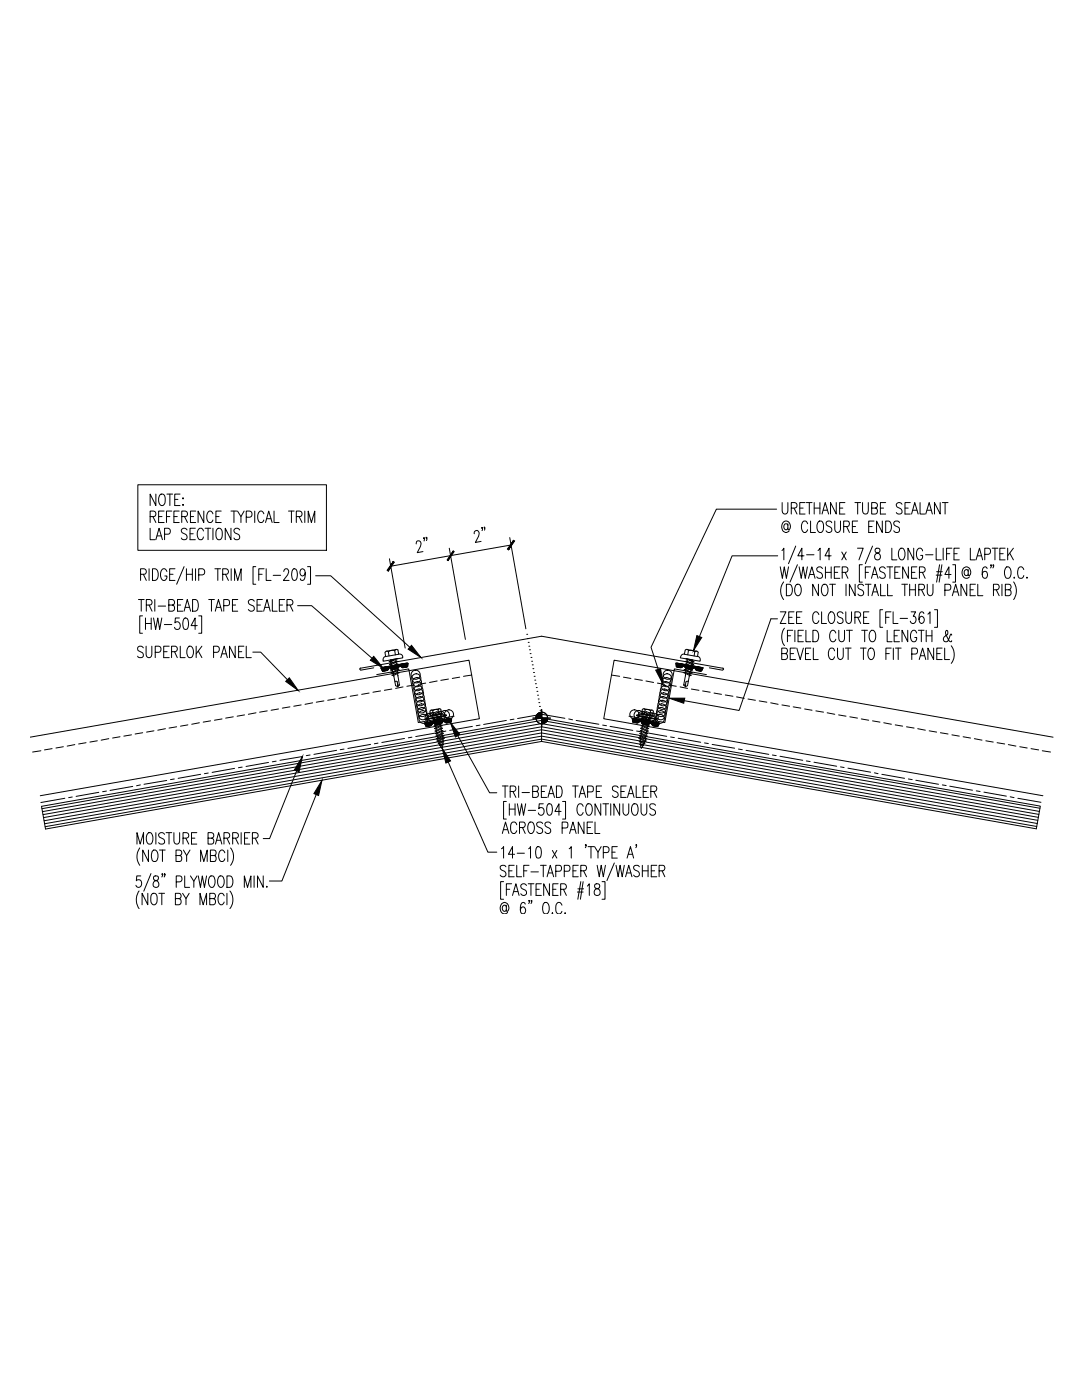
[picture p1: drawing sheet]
<svg xmlns="http://www.w3.org/2000/svg" width="216mm" height="279mm" viewBox="0 0 216 279" stroke-linecap="round" stroke-linejoin="round" font-family="sans-serif">
<g fill="none" stroke="#000" stroke-width=".2">
<path d="M27.5 96.7h37.6v13.1h-37.6zM31.1 98.6v2.3l-1.1-2.3v2.3M32 98.7l.2-.1a.68 .68 0 0 1 .8 .9 1.32 1.32 0 0 1-.5 1.4 1.02 1.02 0 0 1-.8-1.4zM33.3 98.6h1.1M33.9 98.6v2.3M34.9 99.7h.6M35.9 98.6h-1v2.3h1M36.4 99.5h.2l-.1 .1zM27.6 119.6h1.2M28.1 114.6h.7a.56 .56 0 0 0 .4-.5 .56 .56 0 0 0-.4-.6h-.7v2.3M28.2 119.6v2.4M28.6 114.6l.6 1.2"/>
<path d="M29.7 113.5v2.3M30 103.1h.7a.56 .56 0 0 0 .4-.6 .56 .56 0 0 0-.4-.5h-.7v2.3M30 105.4v2.3h.9M30.4 113.5h.6a1.4 1.4 0 0 1 0 2.3h-.6zM30.5 103.1l.6 1.2M30.9 119.6v2.4M31.1 107.7l.6-2.3 .7 2.3M31.4 106.9h.8M31.7 103.1h.6M32.8 102h-1.1v2.3h1.1M32.8 106.6l1-.1 .2-.3-.1-.6-.3-.2h-.8v2.3M33.2 103.1h.7"/>
<path d="M33.3 114.1a.59 .59 0 0 0-.6-.6 .59 .59 0 0 0-.6 .6l-.1 .3a1.02 1.02 0 0 0 .9 1.4 .83 .83 0 0 0 .4-.9h-.4M33.9 114.6h.6M34.3 102h-1.1v2.3M34.7 103.1h.7M34.9 113.5h-1v2.3h1M35.8 102h-1.1v2.3h1.1M36.3 103.1h.7a.56 .56 0 0 0 .4-.6 .56 .56 0 0 0-.4-.5h-.7v2.3M36.4 100.8h.2l-.1 .1zM36.5 119.6h-1.1v2.4h1.1M36.7 113.1l-1.5 3.5M36.8 103.1l.6 1.2M37.2 114.6h1.2"/>
<path d="M37.2 113.5v2.3M37.3 105.8a.56 .56 0 0 0-.9-.3 .56 .56 0 0 0 .1 .9 .91 .91 0 0 1 .8 .7 .6 .6 0 0 1-.4 .6 .6 .6 0 0 1-.7-.3M37.9 106.5h.7M38 103.1h.6M38.4 113.5v2.3M38.4 119.6h.6a1.46 1.46 0 0 1 0 2.4h-.6zM39 105.4h-1.1v2.3h1.1M39 113.5v2.3M39.1 102h-1.1v2.3h1.1M39.7 114.7h.7l.4-.4a.65 .65 0 0 0-.4-.8h-.7v2.3M40.6 106a.55 .55 0 0 0-.3-.5 .55 .55 0 0 0-.6 .1 1.54 1.54 0 0 0 .2 2.1l.5-.1 .2-.4M40.7 102v2.3l-1.2-2.3v2.3"/>
<path d="M40.9 105.4h1.2M41.5 105.4v2.3M41.6 119.6h1.2M42.2 119.6v2.4M42.5 102.5a.57 .57 0 0 0-.6-.5 .57 .57 0 0 0-.6 .5v.4a.97 .97 0 0 0 .8 1.4l.4-.5M42.5 105.4v2.3M42.9 113.5h1.1M43.1 103.1h.6M43.4 105.6l.1-.2a.97 .97 0 0 1 .9 1.4 .68 .68 0 0 1-.7 .9 .68 .68 0 0 1-.6-.9 1.38 1.38 0 0 1 .3-1.2zM43.5 113.5v2.3M44.1 102h-1v2.3h1M44.4 114.6h.8a.56 .56 0 0 0 .4-.5 .56 .56 0 0 0-.4-.6h-.8v2.3"/>
<path d="M45 114.6l.6 1.2M46.1 105.4v2.3l-1.2-2.3v2.3M46.1 102h1.1M46.1 113.5v2.3M46.7 102v2.3M46.8 115.8v-2.3l.6 2.3 .7-2.3v2.3M47.4 102l.7 1.1v1.2M47.4 119.6h-1v2.4h1M47.8 105.8a.59 .59 0 0 0-.6-.4 .59 .59 0 0 0-.5 .6l.1 .3 .7 .3a.59 .59 0 0 1 .3 .8 .59 .59 0 0 1-.7 .3l-.4-.3M48.7 102l-.6 1.1M49.1 103.2h.8a.65 .65 0 0 0 .4-.6 .65 .65 0 0 0-.4-.6h-.8v2.3M50.7 120a.6 .6 0 0 0-.7-.3 .6 .6 0 0 0-.4 .8l.8 .4a.59 .59 0 0 1 .3 .7 .59 .59 0 0 1-.7 .4l-.4-.4"/>
<path d="M50.8 102v2.3M51 113.1h-.5v3.5h.5M51.6 114.6h.7M52.4 119.6h-1.1v2.4h1.1M52.6 102.5a.57 .57 0 0 0-.5-.5 .57 .57 0 0 0-.6 .5l-.1 .4a.97 .97 0 0 0 .8 1.4l.4-.5M52.7 113.5h-1.1v2.3M53 104.3l.6-2.3 .7 2.3M53.1 113.5v2.3h1M53.2 103.5h.8M54.3 119.6v2.4h1M54.5 114.8h1.5M54.7 102v2.3h1"/>
<path d="M56.6 114.1l.2-.5 .5-.1 .3 .7-.2 .5-.9 1.1h1.2M56.8 119.6h-1.1v2.4h1.1M57.6 102h1.1M58.2 102v2.3M58.4 113.6l.4-.1a1.42 1.42 0 0 1 .5 1.9l-.2 .3-.4 .1a1.85 1.85 0 0 1-.3-2.2zM59.1 103.1h.7a.56 .56 0 0 0 .5-.6 .56 .56 0 0 0-.5-.5h-.7v2.3M59.7 103.1l.6 1.2M60.8 102v2.3M60.9 114.3a.55 .55 0 0 1-.3 .5 .55 .55 0 0 1-.5 0l-.3-.5a.71 .71 0 0 1 .6-.8 .97 .97 0 0 1 .5 1.3l-.3 .9-.4 .1-.2-.1-.1-.2M61.4 113.1h.6v3.5h-.6M61.5 104.3v-2.3l.6 2.3 .7-2.3v2.3M63 114.9h3l15.8 14.3"/>
<path d="M77.7 111.5l3.1 17.8M83 108.6l.1-.5 .5-.2 .3 .2 .1 .4-.1 .6-.6 1.2 1.1-.2M84.7 107.4l-.1 .1-.1-.1 .1-.1 .1 .3-.1 .4M85.2 107.3l-.1 .1-.1-.2a.46 .46 0 0 1 .1 .7M89.6 109.4l3.3 18.2M94.6 106.5v-.3l.3-.3 .3-.1 .2 .3a.83 .83 0 0 1 .1 .9l-.6 1.3 1.1-.3M96.3 105.3l-.1 .2-.1-.1 .1-.1 .1 .3-.1 .3M96.7 105.3v.1l-.1-.1v-.1l.2 .3-.1 .3M101.7 107.3l3.2 18.2M102 108.8l-24 4.2M155 101.6h-12.1l-13 27.6 1.4 4.4M155.2 110.9h-9.1l-6.5 16.2"/>
<path d="M155.7 113.1l.4 2.3 .4-2.3 .4 2.3 .4-2.3M156 109.9l.4-.5v2.3M156.1 100.3l.1 2a.54 .54 0 0 0 .4 .3 .54 .54 0 0 0 .5-.3l.1-2M156.4 116.1a2.88 2.88 0 0 0 0 3.5M156.9 116.6h.6a1.36 1.36 0 0 1 0 2.3h-.6zM157.2 104.8l-.2-.3a.45 .45 0 0 0-.6 .5v.3l.3 .4h.3l.2-.3M157.2 104.5v1.1l.3 .1a.93 .93 0 0 0 0-1.4 .93 .93 0 0 0-1.3 .1 1.21 1.21 0 0 0 .8 1.9l.5-.4M157.9 101.4h.7a.56 .56 0 0 0 .4-.5 .56 .56 0 0 0-.4-.6h-.7v2.3M158.4 101.4l.6 1.2M158.8 109l-1.5 3.5M158.9 116.7a.68 .68 0 0 1 .7 0 .68 .68 0 0 1 .3 .7 1.03 1.03 0 0 1-.8 1.5 1.58 1.58 0 0 1-.2-2.2zM159.1 112.7l-1.5 3.5"/>
<path d="M159.5 113.1l.4 2.3 .4-2.3 .4 2.3 .4-2.3M159.6 101.4h.7M160.4 110.9h-1.2l.8-1.5v2.3M160.6 100.3h-1v2.3h1M160.9 100.3h1.1M160.9 110.7h1.5M161.1 104.5a.57 .57 0 0 0-.5-.5 .57 .57 0 0 0-.6 .5l-.1 .3a1.03 1.03 0 0 0 .8 1.5l.4-.6M161.3 115.4l.7-2.3 .6 2.3M161.5 100.3v2.3M161.6 114.7h.8M161.7 104v2.3h1M162.5 101.4h1.1"/>
<path d="M162.5 100.3v2.3M163.2 109.9l.4-.5v2.3M163.3 116.6v2.3l-1.1-2.3v2.3M163.4 104.1l.1-.1a.68 .68 0 0 1 .8 .8 1.32 1.32 0 0 1-.4 1.5 1.02 1.02 0 0 1-.9-1.5zM163.6 100.3v2.3M164 102.6l.7-2.3 .6 2.3M164.1 113.5a.6 .6 0 0 0-.6-.4 .6 .6 0 0 0-.5 .6l.1 .3 .8 .4a.59 .59 0 0 1-.2 1l-.6-.1-.1-.2M164.2 116.7a.68 .68 0 0 1 .8 0 .68 .68 0 0 1 .2 .7 1.03 1.03 0 0 1-.8 1.5 1.58 1.58 0 0 1-.2-2.2zM164.3 101.8h.8M164.7 113.1v2.3M164.7 114.2h1.1M165.6 116.6h1.1"/>
<path d="M165.8 110.9h-1.2l.8-1.5v2.3M165.8 113.1v2.3M166 104.3a.57 .57 0 0 0-.8-.3 .57 .57 0 0 0-.3 .7l.7 .5a.61 .61 0 0 1 .2 1 .61 .61 0 0 1-1-.3M166.1 116.6v2.3M166.5 114.2h.7M166.6 104v1.6a.64 .64 0 0 0 .6 .7l.4-.4 .1-.3v-1.6M166.9 100.3v2.3l-1.2-2.3v2.3M167.5 101.4h.7M167.6 113.1h-1.1v2.3h1.1M168 110.2l.9 1.5M168 114.2h.8a.58 .58 0 0 0 .4-.5 .58 .58 0 0 0-.4-.6h-.8v2.3M168.3 105.1l1.1-.1 .1-.4-.1-.5-1.1-.1v2.3"/>
<path d="M168.6 100.3h-1.1v2.3h1.1M168.6 114.2l.6 1.2M168.8 116.6v2.3M168.9 110.2l-.9 1.5M168.9 105.1l.6 1.2M170.1 105.1h.6M170.6 100.3h1.1M170.6 116.6v2.3l-1.1-2.3v2.3M171.1 109.4h1.1l-.8 2.3M171.1 104h-1v2.3h1M171.1 100.3v2.3M172.1 112.7h-.6v3.5h.6"/>
<path d="M172.1 100.3l.1 2a.54 .54 0 0 0 .5 .3 .54 .54 0 0 0 .5-.3l.1-2M172.3 116.9a.61 .61 0 0 0-.6-.3 .61 .61 0 0 0-.5 .6 1.23 1.23 0 0 0 1 .7 .58 .58 0 0 1-.3 1h-.3l-.4-.4M172.7 114.2h.6M172.7 116.6h1.1M173.3 116.6v2.3M173.3 105.1h.7M173.7 113.1h-1v2.3M173.9 115.4l.6-2.3 .7 2.3M173.9 101.4h.8a.56 .56 0 0 0 .4-.5 .56 .56 0 0 0-.4-.6h-.8v2.3h.8l.3-.2 .1-.6-.2-.3-.2-.1M174 118.9l.6-2.3 .7 2.3M174.1 109l-1.4 3.5M174.1 114.7h.8"/>
<path d="M174.2 118.1h.8M174.4 104h-1.1v2.3h1.1M174.7 109.5a.52 .52 0 0 0 .2 .8 .72 .72 0 0 1 .8 .7 .72 .72 0 0 1-.8 .7 .76 .76 0 0 1-.4-.8 .76 .76 0 0 1 .8-.6 .48 .48 0 0 0 .3-.5 .48 .48 0 0 0-.4-.4zM175.7 101.4h.6M175.7 116.6v2.3h1M176.1 104v2.3l-1.2-2.3v2.3M176.6 113.5a.6 .6 0 0 0-.6-.4 .6 .6 0 0 0-.5 .6l.2 .3 .8 .4a.59 .59 0 0 1-.2 1l-.6-.1-.2-.2M176.7 100.3h-1v2.3h1M176.7 104h.6a1.36 1.36 0 0 1 0 2.3h-.6zM177 113.1h1.1M177.1 116.6v2.3h1M177.6 113.1v2.3"/>
<path d="M178 109.4v2.3h1M178.5 114.2h.7M179.5 104.3a.6 .6 0 0 0-.7-.3 .6 .6 0 0 0-.5 .5 1.22 1.22 0 0 0 1.1 .8 .61 .61 0 0 1-.2 .9 .61 .61 0 0 1-.9-.3M179.6 109.5l.2-.1a1.03 1.03 0 0 1 .8 1.4l-.1 .4a.55 .55 0 0 1-.3 .5 .55 .55 0 0 1-.6-.1 1.67 1.67 0 0 1 0-2.1zM179.6 113.1h-1.1v2.3h1.1M179.9 116.6h1.2M180 100.6a.56 .56 0 0 0-.9-.3 .56 .56 0 0 0 .1 1 .91 .91 0 0 1 .8 .7v.3a.68 .68 0 0 1-1.2 0M180.5 116.6v2.3M180.6 101.4h.6M181.3 113.1v2.3l-1.2-2.3v2.3M181.5 116.6v2.3M181.5 117.7h1.2"/>
<path d="M181.6 100.3h-1v2.3h1M181.9 102.6l.6-2.3 .7 2.3M181.9 114.2h.7M182.1 101.8h.9M182.3 109.4v2.3l-1.1-2.3v2.3M182.7 116.6v2.3M183 113.1h-1.1v2.3h1.1M183.3 117.7h.8a.57 .57 0 0 0 .4-.5 .57 .57 0 0 0-.4-.6h-.8v2.3M183.5 114.2h.7a.56 .56 0 0 0 .4-.5 .56 .56 0 0 0-.4-.6h-.7v2.3M183.6 100.3v2.3h1M183.9 117.7l.6 1.2M184.1 114.2l.5 1.2"/>
<path d="M184.1 110a.55 .55 0 0 0-.3-.5 .55 .55 0 0 0-.6 0 1.58 1.58 0 0 0 .2 2.2 .66 .66 0 0 0 .7-.9h-.4M184.7 110.7h1.5M184.7 102.6l.7-2.3 .6 2.3M185 101.8h.8M185 116.6v1.6a.64 .64 0 0 0 .7 .7l.3-.1 .2-.6v-1.6M186.8 109.4v2.3h1M186.8 114.8h1.1M186.9 114.1h1.1M187.5 112.7l-.6 3.5M187.6 100.3v2.3l-1.1-2.3v2.3M187.9 112.7l-.5 3.5M188 100.3h1.2"/>
<path d="M188.2 109.4v2.3M188.5 117.8l1.1-.1 .1-.3-.1-.7-1.1-.1v2.3M188.6 100.3v2.3M188.9 110.5h.6M189.8 114.7h-1.3l.8-1.6v2.3M189.9 109.4h-1v2.3M190 118.9l.7-2.3 .6 2.3M190.1 112.7h.6v3.5h-.6M190.3 118.1h.8M190.4 110.5h.6M191.4 109.4h-1v2.3h1M192.9 116.6v2.3l-1.1-2.3v2.3"/>
<path d="M193.2 114l-.2-.3a.59 .59 0 0 0-.6 .6 .59 .59 0 0 0 .6 .6l.2-.3M193.2 113.7v1.1l.2 .1a.96 .96 0 0 0 .2-1.3 .96 .96 0 0 0-1.3-.3 1.2 1.2 0 0 0-.3 1.3 1.2 1.2 0 0 0 1 .8l.4-.3M193.6 117.7h.6M193.6 109.4v2.3h1M194.6 116.6h-1v2.3h1M194.8 111.7l.6-2.3 .7 2.3M195 110.9h.8M195.1 116.6v2.3h1M196.5 110.6h.7a.65 .65 0 0 0 .5-.6 .65 .65 0 0 0-.5-.6h-.7v2.3M197 113.5l-.1-.2-.4-.2a1.23 1.23 0 0 0-.5 1.6l.1 .4a.48 .48 0 0 0 .4 .3 .48 .48 0 0 0 .5-.3v-.3a.64 .64 0 0 0-.5-.8l-.4 .3-.1 .4M197.8 112.8l-.1 .1-.1-.1h.2l-.2 .5M198 109.4h1.1"/>
<path d="M198.2 117.7h.8a.57 .57 0 0 0 .4-.5 .57 .57 0 0 0-.4-.6h-.8v2.3M198.3 112.8l-.1 .1-.1-.1h.2l-.2 .5M198.5 109.4v2.3M198.8 117.7l.6 1.2M199.5 110.5h.7M199.9 116.6v2.3M200.6 109.4h-1.1v2.3h1.1M200.6 117.7h.7a.57 .57 0 0 0 .5-.5 .57 .57 0 0 0-.5-.6h-.7v2.3h.7l.4-.2v-.6l-.1-.3-.3-.1M200.7 113.3l.2-.2a1.02 1.02 0 0 1 .8 1.5v.3a.59 .59 0 0 1-1 .4l-.3-.7v-.6zM201.1 109.4v2.3M201.5 110.4l.7 1.3M202.2 109.4l-1.1 1.5"/>
<path d="M202.3 116.1a3.1 3.1 0 0 1 0 3.5M202.4 115.2v.2zM204.3 113.7a.57 .57 0 0 0-.6-.6 .57 .57 0 0 0-.6 .6v.9a.73 .73 0 0 0 .8 .8l.4-.5M204.9 115.2v.2zM28.4 122.9h-.5v3.5h.5M28.6 129.3a.59 .59 0 0 0-.8-.3 .59 .59 0 0 0-.3 .7l.8 .5a.56 .56 0 0 1 .3 .5 .56 .56 0 0 1-.4 .5h-.6l-.1-.2M29 123.3v2.3M29 124.4h1.2M29.2 129v2a.54 .54 0 0 0 .5 .3 .54 .54 0 0 0 .5-.3l.1-2M29.2 120.7h.7a.56 .56 0 0 0 .5-.5 .56 .56 0 0 0-.5-.6h-.7v2.4M29.7 120.7l.6 1.3M30.2 123.3v2.3"/>
<path d="M30.6 123.3l.5 2.3 .4-2.3 .4 2.3 .4-2.3M31 130.2h.7a.65 .65 0 0 0 .4-.6 .65 .65 0 0 0-.4-.6h-.7v2.2M31.6 121h1.4M32.7 130.1h.6M32.8 124.6h1.5M33.7 120.7h.7a.56 .56 0 0 0 .4-.5 .56 .56 0 0 0-.4-.6h-.7v2.4h.7a.65 .65 0 0 0 .4-.6 .65 .65 0 0 0-.4-.7M33.8 129h-1.1v2.2h1.1M34.2 130.1h.8a.58 .58 0 0 0 .4-.6 .58 .58 0 0 0-.4-.5h-.8v2.2M34.8 130.1l.6 1.1M35.4 120.7h.7M35.8 123.3h-.8l-.1 1a.57 .57 0 0 1 1 .1 .73 .73 0 0 1 0 .9 .73 .73 0 0 1-.9 .2l-.2-.3M36 129v2.2h.9"/>
<path d="M36.7 122l.7-2.4 .6 2.4M36.7 123.5l.4-.2a1.42 1.42 0 0 1 .4 1.9l-.1 .3-.5 .1a1.39 1.39 0 0 1-.3-1.8zM36.9 121.2h.9M37.7 129a1.02 1.02 0 0 1 .9 1.4l-.1 .3a.57 .57 0 0 1-.9 .5 1.64 1.64 0 0 1 .1-2.2zM39.1 129v2.2M39.4 124.9h-1.3l.8-1.6v2.3M39.6 129.9l.7 1.3M39.7 122.9h.5v3.5h-.5M40.3 129l-1.2 1.5M42.6 130.2h.7a.65 .65 0 0 0 .5-.6 .65 .65 0 0 0-.5-.6h-.7v2.2M43 122l.6-2.4 .7 2.4M43.2 121.2h.8"/>
<path d="M44.1 131.2l.6-2.2 .7 2.2M44.3 130.5h.9M44.6 120.9h.8l.3-.2 .1-.2a.59 .59 0 0 0-.4-.9h-.8v2.4M46.4 120.7h.6M46.9 129v2.2l-1.1-2.2v2.2M47.6 130.1h.6M48.7 129h-1.1v2.2h1.1M49.1 129v2.2h1.1M50.4 130.1h1.6l5.3 5.6M51.3 120.7h.7M52.6 122l.7-2.4 .6 2.4M52.9 121.2h.8"/>
<path d="M55.7 120.7h.7M57.3 120.7h.7a.56 .56 0 0 0 .5-.5 .56 .56 0 0 0-.5-.6h-.7v2.4M57.9 120.7l.5 1.3M59.4 120.9h2.8l12 10.5M64.6 139.9l-1.5 .2M66.9 139.5l-1.5 .3M69.2 139.1l-1.6 .3M71.4 138.7l-1.5 .3M72 133.7l-.2-.2 .1-.2 36.2-6.3 36.3 6.4v.1l-.2 .2M73.6 138.3l-1.4 .3M74.6 133.3l-2.6 .4M75.2 134.6l6.4-1.1 1.9 10.7 7.1-1.3"/>
<path d="M75.9 137.9l-1.5 .2M76 133.3l5.3-1-.1 .8-.9 .2-.6-.5-.5 .6-.9 .2-.7-.4-.4 .6-.9 .2zM76 133.3h.1M76 133.4h.1M76.1 133.2h.1M76.1 133.3h.1M76.1 133.4h.1M76.1 133.5h.1M76.1 133.6h.1M76.2 133.3h.1M76.2 133.4h.1M76.2 133.5h.1"/>
<path d="M76.2 133.2h.1M76.2 133.6h.1M76.2 133.7h.1M76.3 133.4h.1M76.3 133.5h.1M76.3 133.6h.1M76.3 133.8h.1M76.3 133.2h.1M76.3 133.3h.1M76.3 133.7h.1M76.3 133.9h.1M76.4 133.2h.1"/>
<path d="M76.4 133.3h.1M76.4 133.4h.1M76.4 133.5h.1M76.4 133.6h.1M76.4 133.7h.1M76.4 133.8h.1M76.4 133.9h.1M76.5 133.2h.1M76.5 133.4h.1M76.5 133.5h.1M76.5 133.6h.1M76.5 133.7h.1"/>
<path d="M76.5 133.8h.1M76.5 133.9h.1M76.5 133.3h.1M76.6 133.2h.1M76.6 133.4h.1M76.6 133.5h.1M76.6 133.6h.1M76.6 133.9h.1M76.6 133.3h.1M76.6 133.7h.1M76.6 133.8h.1M76.7 133.2h.1"/>
<path d="M76.7 133.3h.1M76.7 133.5h.1M76.7 133.6h.1M76.7 133.7h.1M76.7 133.4h.1M76.7 133.8h.1M76.8 133.1h.1M76.8 133.2h.1M76.8 133.4h.1M76.8 133.5h.1M76.8 133.6h.1M76.8 133.9h.1"/>
<path d="M76.8 133.3h.1M76.8 133.7h.1M76.8 133.8h.1M76.8 130.2l.1 .8M76.9 133.2h.1M76.9 133.5h.1M76.9 133.6h.1M76.9 133.1h.1M76.9 133.3h.1M76.9 133.4h.1M76.9 133.7h.1M76.9 133.8h.1"/>
<path d="M76.9 131a.61 .61 0 0 0-.5 .7M77 133.1h.1M77 133.4h.1M77 133.5h.1M77 133.8h.1M77 133.2h.1M77 133.3h.1M77 133.6h.1M77 133.7h.1M77.1 133.1h.1M77.1 133.2h.1M77.1 133.5h.1"/>
<path d="M77.1 133.6h.1M77.1 133.3h.1M77.1 133.4h.1M77.1 133.7h.1M77.2 133.1h.1M77.2 133.2h.1M77.2 133.5h.1M77.2 133.6h.1M77.2 133.7h.1M77.2 133.4h.1M77.2 133.8h.1M77.2 133.3h.1"/>
<path d="M77.3 133.1h.1M77.3 133.2h.1M77.3 133.4h.1M77.3 133.5h.1M77.3 133.3h.1M77.3 133.6h.1M77.4 133h.1M77.4 133.1h.1M77.4 133.2h.1M77.4 133.5h.1M77.4 133.3h.1M77.4 133.4h.1"/>
<path d="M77.5 133.1h.1M77.5 133.2h.1M77.5 133.3h.1M77.5 133h.1M77.5 130.1l.1 .8M77.5 130.1a.4 .4 0 0 0-.7 .1M77.6 133h.1M77.6 133.1h.1M77.6 133.2h.1M77.7 133.1h.1M77.7 133.2h.1M77.7 133h.1"/>
<path d="M77.7 132.6l1.4-.7 .3 .1-1.4 .7zM77.8 133.2h.1M77.8 132.9h.1M77.8 133h.1M77.8 133.1h.1M77.8 133.3h.1M77.8 133.2l1.4-.7 .2 .1-1.4 .6zM77.9 133h.1M77.9 133.1h.1M77.9 133.2h.1M77.9 132.9h.1M77.9 133.3h.1"/>
<path d="M77.9 133.7l1.4-.7 .2 .1-1.4 .7zM78 133.2h.1M78 133.3h.1M78 132.1v.4M78 132.9h.1M78 133h.1M78 133.1h.1M78 133.4h.1M78 134.3l1.4-.7 .2 .1-1.3 .6zM78 132.6l.1 .4M78.1 133h.1M78.1 133.1h.1"/>
<path d="M78.1 133.2h.1M78.1 133.4h.1M78.1 132.9h.1M78.1 133.3h.1M78.1 133.2l.2 .3M78.2 133.1h.1M78.2 133.2h.1M78.2 133.3h.1M78.2 133.4h.1M78.2 133.5h.1M78.2 137.5l-1.5 .3M78.2 132.9h.1"/>
<path d="M78.2 133h.1M78.2 134.8l1.2-.6 .3 .1-1.2 .5zM78.3 132.9h.1M78.3 133.2h.1M78.3 133.3h.1M78.3 133.6h.1M78.3 133h.1M78.3 133.1h.1M78.3 133.4h.1M78.3 133.5h.1M78.3 133.7l.1 .4M78.4 133.1h.1"/>
<path d="M78.4 133.2h.1M78.4 133.4h.1M78.4 133.5h.1M78.4 132.9h.1M78.4 133h.1M78.4 133.3h.1M78.4 134.3l.1 .3M78.5 132.8h.1M78.5 132.9h.1M78.5 133.1h.1M78.5 133.2h.1M78.5 133.3h.1"/>
<path d="M78.5 133.6h.1M78.5 133h.1M78.5 133.4h.1M78.5 133.5h.1M78.6 132.9h.1M78.6 133.2h.1M78.6 133.3h.1M78.6 134.8l.3 2 .5 .2M78.6 133h.1M78.6 133.1h.1M78.6 133.4h.1M78.6 133.5h.1"/>
<path d="M78.6 132.8h.1M78.7 133.1h.1M78.7 133.2h.1M78.7 132.8h.1M78.7 133.5h.1M78.7 133.3h.1M78.7 133.4h.1M78.7 132.9h.1M78.7 133h.1M78.7 129.9a.4 .4 0 0 1 .7-.2l.2 .9-2.7 .4M78.8 133.1h.1M78.8 133.2h.1"/>
<path d="M78.8 133.3h.1M78.8 132.8h.1M78.8 132.9h.1M78.8 129.9l.1 .8M78.8 129.9a1.21 1.21 0 0 0-1.3 .2M78.8 133.4h.1M78.8 133h.1M78.8 136l.3-.1 .2 .2M78.9 133.2h.1M78.9 133.3h.1M78.9 132.8h.1M78.9 132.9h.1"/>
<path d="M78.9 133.4h.1M78.9 133.5h.1M78.9 133h.1M78.9 133.1h.1M78.9 131.6l.1 .4M79 133.1h.1M79 133.2h.1M79 132.8h.1M79 132.9h.1M79 133.3h.1M79 133.4h.1M79 133h.1"/>
<path d="M79 132.2l.1 .3M79.1 133.2h.1M79.1 133.3h.1M79.1 132.7h.1M79.1 132.8h.1M79.1 132.9h.1M79.1 129.6l-2 .4M79.1 133.4h.1M79.1 133h.1M79.1 133.1h.1M79.1 132.7l.1 .3M79.2 133h.1"/>
<path d="M79.2 133.1h.1M79.2 133.2h.1M79.2 132.7h.1M79.2 132.9h.1M79.2 133v.1M79.2 133.3h.1M79.2 131.5l-1.3 .6h-.3l1-.5M79.2 131.5h.1M79.2 131.5l-1.3 .2v.2M79.2 133.3l.1 .4M79.3 133.1h.1M79.3 133.2h.1"/>
<path d="M79.3 133.3h.1M79.3 132.7h.1M79.3 132.8h.1M79.3 132.9h.1M79.3 136.1l.1 .9M79.3 133.8v.4M79.3 133h.1M79.3 134.4l.4 2.3-.3 .3M79.4 133.2h.1M79.4 132.8h.1M79.4 132.9h.1M79.4 133h.1"/>
<path d="M79.4 133.1h.1M79.4 132.7h.1M79.4 134.8h.1M79.5 132.6h.1M79.5 132.7h.1M79.5 132.8h.1M79.5 132.9h.1M79.5 133h.1M79.6 132.7h.1M79.6 132.8h.1M79.6 132.9h.1M79.6 132.6h.1"/>
<path d="M79.7 130.5a.61 .61 0 0 1 .7 .5M79.7 132.9h.1M79.7 132.6h.1M79.7 132.7h.1M79.7 132.8h.1M79.8 136.7h-.4v.4M79.8 132.7h.1M79.8 132.8h.1M79.8 132.9h.1M79.8 132.6h.1M79.9 132.8h.1M79.9 132.9h.1"/>
<path d="M79.9 132.6h.1M79.9 132.7h.1M80 132.9h.1M80 133h.1M80 132.6h.1M80 132.7h.1M80 132.8h.1M80.1 132.8h.1M80.1 132.9h.1M80.1 133h.1M80.1 133.1h.1M80.1 132.6h.1"/>
<path d="M80.1 132.7h.1M80.2 132.8h.1M80.2 132.9h.1M80.2 133h.1M80.2 132.5h.1M80.2 133.1h.1M80.2 133.2h.1M80.2 132.6h.1M80.2 132.7h.1M80.3 133.1h.1M80.3 133.2h.1M80.3 132.7h.1"/>
<path d="M80.3 132.8h.1M80.3 132.9h.1M80.3 133h.1M80.3 132.5h.1M80.3 132.6h.1M80.3 131.1l.1 .2-4 .7v-.2M80.4 133.2h.1M80.4 132.8h.1M80.4 132.9h.1M80.4 132.5h.1M80.4 133h.1M80.4 133.1h.1"/>
<path d="M80.4 132.6h.1M80.4 132.7h.1M80.4 137.1l-1.5 .3M80.5 132.8h.1M80.5 132.9h.1M80.5 133h.1M80.5 132.5h.1M80.5 132.6h.1M80.5 133.1h.1M80.5 133.2h.1M80.5 132.7h.1M80.6 133.1h.1"/>
<path d="M80.6 133.2h.1M80.6 132.7h.1M80.6 132.8h.1M80.6 132.9h.1M80.6 132.4h.1M80.6 133h.1M80.6 132.5h.1M80.6 132.6h.1M80.7 132.8h.1M80.7 132.9h.1M80.7 132.5h.1M80.7 132.6h.1"/>
<path d="M80.7 133h.1M80.7 133.1h.1M80.7 133.2h.1M80.7 132.7h.1M80.8 132.9h.1M80.8 133h.1M80.8 132.4h.1M80.8 132.5h.1M80.8 132.6h.1M80.8 133.1h.1M80.8 132.7h.1M80.8 132.8h.1"/>
<path d="M80.8 133.2h.1M80.9 132.7h.1M80.9 132.8h.1M80.9 132.9h.1M80.9 132.4h.1M80.9 132.6h.1M80.9 133h.1M80.9 133.1h.1M81 132.8h.1M81 132.9h.1M81 133h.1M81 132.4h.1"/>
<path d="M81 132.5h.1M81 132.6h.1M81 133.1h.1M81 132.7h.1M81.1 132.9h.1M81.1 133h.1M81.1 133.1h.1M81.1 132.4h.1M81.1 132.5h.1M81.1 132.6h.1M81.1 132.7h.1M81.1 132.8h.1"/>
<path d="M81.2 132.8h.1M81.2 132.9h.1M81.2 133h.1M81.2 132.3h.1M81.2 132.4h.1M81.2 132.5h.1M81.2 132.6h.1M81.2 132.7h.1M81.3 132.4h.1M82.7 136.7l-1.5 .3M84.9 136.3l-1.4 .3M87.2 135.9l-1.5 .3"/>
<path d="M89.5 135.5l-1.5 .3M91.7 135.1l-1.5 .3M94.1 134.7l-1.6 .3M105.1 126.6h.1M105.3 127.4h.1M105.4 128.2h.1M105.5 129h.1M105.6 129.7h.1M105.8 130.4h.1M105.9 131.2h.1M106.1 132h.1M106.2 132.7h.1"/>
<path d="M106.3 133.4h.1M106.5 134.2h.1M106.6 135h.1M106.7 135.7h.1M106.8 136.5h.1M107 137.2h.1M107.1 138h.1M107.3 138.7h.1M107.4 139.5h.1M122 134.7l1.6 .3M124.4 135.1l1.5 .3M126.6 135.5l1.6 .3"/>
<path d="M128.9 135.9l1.5 .3M131.2 136.3l1.5 .3M133.4 136.7l1.5 .3M134.9 132.3l5.3 1-.4 .7-.8-.2-.5-.6-.6 .4-1-.2-.4-.6-.7 .5-.9-.2zM134.9 132.4h.1M134.9 132.6h.1M134.9 132.7h.1M134.9 132.8h.1M134.9 132.9h.1M134.9 133h.1M134.9 132.5h.1M135 133h.1"/>
<path d="M135 133.1h.1M135 132.6h.1M135 132.7h.1M135 132.8h.1M135 132.3h.1M135 132.9h.1M135 132.4h.1M135 132.5h.1M135.1 132.9h.1M135.1 133h.1M135.1 133.1h.1M135.1 132.5h.1"/>
<path d="M135.1 132.6h.1M135.1 132.7h.1M135.1 132.4h.1M135.2 132.8h.1M135.2 132.9h.1M135.2 133h.1M135.2 132.4h.1M135.2 132.5h.1M135.2 132.6h.1M135.2 133.1h.1M135.2 132.7h.1M135.3 132.9h.1"/>
<path d="M135.3 133h.1M135.3 133.1h.1M135.3 133.2h.1M135.3 132.5h.1M135.3 132.6h.1M135.3 132.7h.1M135.3 132.8h.1M135.3 132.4h.1M135.4 132.9h.1M135.4 133h.1M135.4 132.5h.1M135.4 132.6h.1"/>
<path d="M135.4 133.1h.1M135.4 133.2h.1M135.4 132.7h.1M135.4 132.8h.1M135.4 132.4h.1M135.5 132.8h.1M135.5 132.9h.1M135.5 133h.1M135.5 132.5h.1M135.5 132.6h.1M135.5 133.1h.1M135.5 133.2h.1"/>
<path d="M135.5 132.7h.1M135.5 132.4h.1M135.6 132.9h.1M135.6 133h.1M135.6 133.1h.1M135.6 132.5h.1M135.6 132.6h.1M135.6 132.7h.1M135.6 133.2h.1M135.6 132.8h.1M135.7 132.9h.1M135.7 133h.1"/>
<path d="M135.7 132.5h.1M135.7 132.6h.1M135.7 133.1h.1M135.7 133.2h.1M135.7 132.7h.1M135.7 132.8h.1M135.7 137.1l1.5 .3M135.8 133h.1M135.8 133.1h.1M135.8 132.6h.1M135.8 132.7h.1M135.8 131.1l-.1 .2 4 .7v-.2"/>
<path d="M135.8 133.2h.1M135.8 132.8h.1M135.8 132.9h.1M135.8 132.5h.1M135.9 132.9h.1M135.9 133h.1M135.9 133.1h.1M135.9 132.6h.1M135.9 133.2h.1M135.9 132.7h.1M135.9 132.8h.1M136 132.9h.1"/>
<path d="M136 132.5h.1M136 132.6h.1M136 133h.1M136 133.1h.1M136 132.7h.1M136 132.8h.1M136.1 132.9h.1M136.1 133h.1M136.1 132.6h.1M136.1 132.7h.1M136.1 132.8h.1M136.2 132.9h.1"/>
<path d="M136.2 133h.1M136.2 132.6h.1M136.2 132.7h.1M136.3 132.8h.1M136.3 132.9h.1M136.3 132.6h.1M136.3 132.7h.1M136.4 132.6h.1M136.4 132.7h.1M136.4 136.7h.3l.1 .4M136.4 132.8h.1M136.5 132.9h.1"/>
<path d="M136.5 134.3l.2-.1 1.2 .6h-.2zM136.5 132.6h.1M136.5 132.7h.1M136.5 133.7l.2-.1 1.4 .7h-.2zM136.6 132.7h.1M136.6 132.8h.1M136.6 132.9h.1M136.6 130.5a.61 .61 0 0 0-.8 .5M136.6 133h.1M136.6 133.1l.2-.1 1.4 .7-.2 .1zM136.7 132.9h.1M136.7 133h.1"/>
<path d="M136.7 133.1h.1M136.7 132.6h.1M136.7 133.2h.1M136.7 132.7h.1M136.7 132.8h.1M136.8 134.8h.1M136.8 133.2h.1M136.8 132.8h.1M136.8 132.9h.1M136.8 132l.2-.1 1.4 .7-.2 .1zM136.8 133h.1M136.8 133.1h.1"/>
<path d="M136.8 132.7h.1M136.8 134.4l-.4 2.3 .4 .3M136.8 133.3h.1M136.8 136.1v.9M136.8 133.8v.4M136.9 133.3h.1M136.9 132.9h.1M136.9 133h.1M136.9 133.1h.1M136.9 131.5l1.4 .6h.2l-1-.5M136.9 131.5h.1M136.9 131.5l1.3 .2v.2"/>
<path d="M136.9 133.3v.4M136.9 133.2h.1M136.9 132.7h.1M136.9 132.8h.1M137 133.3h.1M137 133.4h.1M137 132.8h.1M137 132.9h.1M137 133h.1M137 132.7l-.1 .4M137 133.1h.1M137 133.2h.1"/>
<path d="M137 132.7h.1M137.1 133.2h.1M137.1 133.3h.1M137.1 132.8h.1M137.1 132.9h.1M137.1 129.6l1.9 .4M137.1 133.4h.1M137.1 133h.1M137.1 133.1h.1M137.1 132.7h.1M137.1 132.2l-.1 .3M137.2 133.3h.1"/>
<path d="M137.2 133.4h.1M137.2 132.9h.1M137.2 133h.1M137.2 131.6l-.1 .4M137.2 133.5h.1M137.2 133.1h.1M137.2 133.2h.1M137.2 132.8h.1M137.3 133.2h.1M137.3 133.3h.1M137.3 133.4h.1M137.3 132.8h.1"/>
<path d="M137.3 132.9h.1M137.3 133h.1M137.3 133.1h.1M137.3 136l-.2-.1-.2 .2M137.4 133.2h.1M137.4 132.8h.1M137.4 132.9h.1M137.4 129.9l-.2 .8M137.4 129.9a1.21 1.21 0 0 1 1.3 .2M137.4 133.4h.1M137.4 133.5h.1M137.4 133h.1"/>
<path d="M137.4 133.1h.1M137.4 129.9a.4 .4 0 0 0-.7-.2l-.1 .9 2.6 .4M137.4 133.3h.1M137.5 132.9h.1M137.5 133h.1M137.5 133.3h.1M137.5 133.4h.1M137.5 132.8h.1M137.5 133.1h.1M137.5 133.2h.1M137.5 133.5h.1M137.6 132.9h.1"/>
<path d="M137.6 133h.1M137.6 133.2h.1M137.6 133.3h.1M137.6 133.4h.1M137.6 134.8l-.4 2-.4 .2M137.6 133.1h.1M137.6 133.5h.1M137.7 132.8h.1M137.7 132.9h.1M137.7 133.2h.1M137.7 133.3h.1M137.7 133.6h.1"/>
<path d="M137.7 133h.1M137.7 133.1h.1M137.7 133.4h.1M137.7 133.5h.1M137.7 134.3l-.1 .3M137.8 132.9h.1M137.8 133h.1M137.8 133.2h.1M137.8 133.3h.1M137.8 133.4h.1M137.8 133.1h.1M137.8 133.5h.1"/>
<path d="M137.8 133.6h.1M137.9 132.9h.1M137.9 133.2h.1M137.9 133.3h.1M137.9 133.4h.1M137.9 133.6h.1M137.9 133.7l-.2 .4M137.9 133h.1M137.9 133.1h.1M137.9 133.5h.1M138 132.9h.1M138 133.2h.1"/>
<path d="M138 133.3h.1M138 133.5h.1M138 137.5l1.5 .3M138 133h.1M138 133.1h.1M138 133.4h.1M138 133.2l-.1 .3M138.1 132.9h.1M138.1 133h.1M138.1 133.2h.1M138.1 133.3h.1M138.1 133.4h.1"/>
<path d="M138.1 132.6l-.1 .4M138.1 133.1h.1M138.2 133.2h.1M138.2 133.3h.1M138.2 132.1l-.1 .4M138.2 132.9h.1M138.2 133h.1M138.2 133.1h.1M138.3 133h.1M138.3 133.2h.1M138.3 133.3h.1M138.3 133.1h.1"/>
<path d="M138.3 133.2l-1.4-.7-.2 .1 1.4 .6M138.3 133.2h-.2M138.4 132.9h.1M138.4 133.2h.1M138.4 133h.1M138.4 133.1h.1M138.5 133.1h.1M138.5 133.2h.1M138.5 133h.1M138.6 133.2h.1M138.6 133.3h.1M138.6 133h.1"/>
<path d="M138.6 133.1h.1M138.7 133.1h.1M138.7 133.2h.1M138.7 133.3h.1M138.7 133.4h.1M138.8 133.1h.1M138.8 133.2h.1M138.8 133.5h.1M138.8 133h.1M138.8 133.3h.1M138.8 133.4h.1M138.8 133.6h.1"/>
<path d="M138.9 133.2h.1M138.9 133.3h.1M138.9 133.6h.1M138.9 133.7h.1M138.9 133.1h.1M138.9 133.4h.1M138.9 133.5h.1M138.9 133.8h.1M139 133.1h.1M139 133.2h.1M139 133.3h.1M139 133.6h.1"/>
<path d="M139 133.7h.1M139 133.4h.1M139 133.5h.1M139.1 133.1h.1M139.1 133.2h.1M139.1 133.5h.1M139.1 133.6h.1M139.1 133.3h.1M139.1 133.4h.1M139.1 133.7h.1M139.1 133.8h.1M139.2 133.2h.1"/>
<path d="M139.2 133.3h.1M139.2 133.6h.1M139.2 133.7h.1M139.2 133.1h.1M139.2 133.4h.1M139.2 133.5h.1M139.2 133.8h.1M139.2 131a.61 .61 0 0 1 .5 .7M139.3 133.2h.1M139.3 133.3h.1M139.3 133.5h.1M139.3 133.6h.1"/>
<path d="M139.3 133.7h.1M139.3 133.4h.1M139.3 133.8h.1M139.3 130.2l-.1 .8M139.3 130.2a.4 .4 0 0 0-.7-.1l-.1 .8M139.3 133.1h.1M139.3 133.9h.1M139.4 133.2h.1M139.4 133.3h.1M139.4 133.7h.1M139.4 133.8h.1M139.4 133.4h.1"/>
<path d="M139.4 133.5h.1M139.4 133.6h.1M139.5 133.2h.1M139.5 133.3h.1M139.5 133.5h.1M139.5 133.6h.1M139.5 133.7h.1M139.5 133.4h.1M139.5 133.8h.1M139.5 133.9h.1M139.6 133.2h.1M139.6 133.4h.1"/>
<path d="M139.6 133.5h.1M139.6 133.6h.1M139.6 133.9h.1M139.6 133.3h.1M139.6 133.7h.1M139.6 133.8h.1M139.7 133.2h.1M139.7 133.3h.1M139.7 133.4h.1M139.7 133.5h.1M139.7 133.6h.1M139.7 133.7h.1"/>
<path d="M139.7 133.8h.1M139.7 133.9h.1M139.8 133.2h.1M139.8 133.3h.1M139.8 133.5h.1M139.8 133.6h.1M139.8 133.9h.1M139.8 133.4h.1M139.8 133.7h.1M139.8 133.8h.1M139.9 133.4h.1M139.9 133.5h.1"/>
<path d="M139.9 133.6h.1M139.9 133.7h.1M139.9 133.8h.1M139.9 133.2h.1M139.9 133.3h.1M140 133.3h.1M140 133.5h.1M140 133.6h.1M140 133.4h.1M140.1 133.2h.1M140.1 133.3h.1M140.1 133.4h.1"/>
<path d="M140.2 137.9l1.5 .2M141 134.6l-6.4-1.1-1.9 10.7-7.2-1.3M141.5 133.3l2.6 .4M142.5 138.3l1.5 .3M144.7 138.7l1.5 .3M147 139.1l1.5 .3M149.3 139.5l1.4 .3M151.5 139.9l1.5 .2M155.1 123.5h-1.3l-6.3 18.3-10.9-2M155.7 122.1h1.1l-1.1 2.3h1.1M156 130.4h.7a.57 .57 0 0 0 .4-.5 .57 .57 0 0 0-.4-.6h-.7v2.3h.7l.3-.2 .1-.5-.1-.4-.3-.1M156.5 125.4a2.98 2.98 0 0 0 0 3.4"/>
<path d="M157.1 126.9h.7M157.4 123.2h.7M157.7 130.4h.7M158.2 125.8h-1.1v2.3M158.4 122.1h-1v2.3h1M158.6 125.8v2.3M158.7 129.3h-1v2.3h1M158.9 123.2h.7M159 129.3l.7 2.3 .6-2.3M159.2 126.9h.7M160 122.1h-1.1v2.3h1.1M160.3 125.8h-1.1v2.3h1.1"/>
<path d="M160.7 130.4h.7M160.8 125.8v2.3h1M161.8 129.3h-1.1v2.3h1.1M162.2 125.8h.6a1.37 1.37 0 0 1 0 2.3h-.6zM162.3 129.3v2.3h1M163.4 122.7a.64 .64 0 0 0-.8-.6 .64 .64 0 0 0-.4 .9 1.32 1.32 0 0 0 .4 1.4 .66 .66 0 0 0 .8-.5M163.9 122.1v2.3h1M165.6 122.2l.2-.1a1.03 1.03 0 0 1 .8 1.4l-.1 .4a.57 .57 0 0 1-.6 .6 .57 .57 0 0 1-.6-.6v-.4a1.57 1.57 0 0 1 .3-1.3zM166.5 129.9l-.4-.6a.97 .97 0 0 0-.8 1.4l.1 .4a.6 .6 0 0 0 .9 .4l.2-.4M166.8 126.3a.57 .57 0 0 0-.6-.5 .57 .57 0 0 0-.6 .5v.4a.97 .97 0 0 0 .8 1.4l.4-.5M167.1 129.3v1.7a.64 .64 0 0 0 .7 .6l.4-.3 .1-.3v-1.7M167.4 125.8l.1 2a.54 .54 0 0 0 .4 .3 .54 .54 0 0 0 .5-.3l.1-2"/>
<path d="M168.2 122.4a.59 .59 0 0 0-.6-.3 .59 .59 0 0 0-.5 .6l.3 .4 .5 .2a.59 .59 0 0 1 .3 .9 .59 .59 0 0 1-1 .1l-.1-.2M168.7 129.3h1.1M168.8 122.1v1.7a.64 .64 0 0 0 .6 .6l.3-.1 .2-.5v-1.7M168.9 125.8h1.2M169.2 129.3v2.3M169.5 125.8v2.3M170.6 123.2h.7a.56 .56 0 0 0 .4-.5 .56 .56 0 0 0-.4-.6h-.7v2.3M171.1 123.2l.6 1.2M171.7 129.3h1.1M171.9 125.8h1.2M172.3 129.3v2.3M172.3 123.2h.7"/>
<path d="M172.5 125.8v2.3M173.4 122.1h-1.1v2.3h1.1M173.5 129.4a.68 .68 0 0 1 .7 .1 .68 .68 0 0 1 .3 .7 1.03 1.03 0 0 1-.8 1.4 1.58 1.58 0 0 1-.2-2.2zM173.8 125.9l.1-.1a1.03 1.03 0 0 1 .8 1.4v.4a.57 .57 0 0 1-.6 .5 .57 .57 0 0 1-.6-.5l-.1-.4a1.57 1.57 0 0 1 .4-1.3zM176.1 121.7h-.5v3.5h.5M176.7 123.2h.7M176.8 130.4h.6M177 125.8v2.3h1M177.8 122.1h-1.1v2.3M177.8 129.3h-1v2.3M178.2 122.1v2.3h1M178.3 129.3v2.3"/>
<path d="M178.4 126.9h.7M178.7 129.3h1.1M179.2 129.3v2.3M179.5 125.8h-1.1v2.3h1.1M179.6 123.4h1.5M181.1 125.8v2.3l-1.1-2.3v2.3M181.8 122.1h.9l-.5 .9a.69 .69 0 0 1 .6 .9 .69 .69 0 0 1-1 .4l-.2-.3M181.9 130.5h.8a.64 .64 0 0 0 .4-.6 .64 .64 0 0 0-.4-.6h-.8v2.3M182.9 126.3a.55 .55 0 0 0-.3-.4 .55 .55 0 0 0-.6 0 1.52 1.52 0 0 0 .2 2.2h.3a.79 .79 0 0 0 .4-.9h-.4M183.2 125.8h1.2M183.4 131.6l.7-2.3 .6 2.3M183.7 130.9h.8"/>
<path d="M183.8 125.8v2.3M184.3 122.4v-.2l-.5-.1a1.85 1.85 0 0 0-.2 2.2 .66 .66 0 0 0 .8-.3 .66 .66 0 0 0-.2-.9l-.3-.1a.65 .65 0 0 0-.5 .6M184.8 126.9h1.2M184.8 125.8v2.3M185.2 122.6l.4-.5v2.3M186 125.8v2.3M186.3 129.3v2.3l-1.1-2.3v2.3M186.5 121.7h.6v3.5h-.6M186.9 130.4h.7M188 129.3h-1.1v2.3h1.1M188.5 129.3v2.3h1M189.8 128.9a2.88 2.88 0 0 1 0 3.5"/>
<path d="M189.9 126.8l-.2-.3-.6 1.5a.56 .56 0 0 1-.8-.1 .56 .56 0 0 1 .1-.8l.7-.6v-.6l-.2-.1a.77 .77 0 0 0 0 1.2l.6 1 .3 .1 .1-.2M6 147.1l87.6-15.3 2.1 11.6-87.7 15.4M8.2 149.8l-1.7 .3M10.4 149.4l-1.5 .3M12.6 149l-1.4 .3M12.9 159.3l-4.7 .9M14.4 159.1l-.7 .1M14.9 148.6l-1.5 .3M17.2 148.2l-1.5 .3M19.4 147.8l-1.5 .3M19.7 158.1l-4.5 .8M21.2 157.9l-.7 .1"/>
<path d="M21.7 147.4l-1.5 .3M23.9 147l-1.4 .3M26.2 146.7l-1.5 .2M26.5 156.9l-4.5 .8M28 156.6l-.8 .2M28.5 146.2l-1.5 .3M30.7 145.9l-1.5 .2M33 145.4l-1.5 .3M33.3 155.8l-4.6 .7M34.8 155.5l-.8 .1M35.2 145l-1.5 .3M37.5 144.7l-1.5 .2"/>
<path d="M39.8 144.2l-1.5 .3M40 154.5l-4.5 .8M41.6 154.3l-.8 .1M42 143.9l-1.5 .2M44.3 143.5l-1.5 .2M46.6 143.1l-1.6 .2M46.8 153.3l-4.5 .8M48.3 153.1l-.7 .1M48.8 142.7l-1.5 .2M51.1 142.3l-1.5 .3M53.3 141.9l-1.5 .2M53.6 152.2l-4.5 .8"/>
<path d="M55.1 151.9l-.8 .1M55.6 141.5l-1.5 .2M57.9 141.1l-1.6 .2M59.2 153.8l-5.4 13.6h-1.3M60.1 140.7l-1.5 .2M60.4 151l-4.5 .7M61.9 150.7l-.8 .1M62.4 140.3l-1.5 .3M63.1 158.6l-6.9 17.2h-2.5M67.2 149.7l-4.6 .9M68.7 149.5l-.8 .1M73.9 148.6l-4.5 .8"/>
<path d="M75.4 148.3l-.7 .1M80.7 147.4l-4.5 .8M82.2 147.1l-.7 .1M84.7 144.3l5.3-.9-.1 .8-.9 .1-.6-.4-.5 .6-.9 .2-.7-.5-.4 .6-.9 .2zM84.7 144.3h.1M84.7 144.4h.1M84.8 144.3h.1M84.8 144.4h.1M84.8 144.5h.1M84.8 144.6h.1M84.9 144.3h.1M84.9 144.4h.1"/>
<path d="M84.9 144.5h.1M84.9 144.2h.1M84.9 144.6h.1M84.9 144.7h.1M84.9 144.8h.1M84.9 144.9h.1M85 144.3h.1M85 144.4h.1M85 144.6h.1M85 144.7h.1M85 144.8h.1M85 144.5h.1"/>
<path d="M85 144.9h.1M85 145h.1M85.1 144.2h.1M85.1 144.4h.1M85.1 144.6h.1M85.1 144.7h.1M85.1 144.8h.1M85.1 144.5h.1M85.1 144.9h.1M85.1 143.5l4-.7zM85.1 143.4l.6-.4 2.6-.5 .8 .2zM85.2 144.3h.1"/>
<path d="M85.2 144.4h.1M85.2 144.5h.1M85.2 144.7h.1M85.2 144.8h.1M85.2 144.9h.1M85.2 144.2h.1M85.2 144.6h.1M85.3 144.2h.1M85.3 144.4h.1M85.3 144.6h.1M85.3 144.7h.1M85.3 144.8h.1"/>
<path d="M85.3 144.5h.1M85.3 144.9h.1M85.4 144.2h.1M85.4 144.3h.1M85.4 144.4h.1M85.4 144.7h.1M85.4 144.8h.1M85.4 144.9h.1M85.4 144.5h.1M85.4 144.6h.1M85.5 144.3h.1M85.5 144.4h.1"/>
<path d="M85.5 144.5h.1M85.5 144.8h.1M85.5 144.9h.1M85.5 144.2h.1M85.5 144.6h.1M85.5 144.7h.1M85.6 144.2h.1M85.6 144.3h.1M85.6 144.4h.1M85.6 144.7h.1M85.6 144.8h.1M85.6 144.1h.1"/>
<path d="M85.6 144.5h.1M85.6 144.6h.1M85.6 144.9h.1M85.7 144.3h.1M85.7 144.4h.1M85.7 144.5h.1M85.7 144.7h.1M85.7 144.8h.1M85.7 144.2h.1M85.7 144.6h.1M85.8 144.1h.1M85.8 144.4h.1"/>
<path d="M85.8 144.5h.1M85.8 144.8h.1M85.8 144.2h.1M85.8 144.3h.1M85.8 144.6h.1M85.8 144.7h.1M85.8 141.9l.3-.2 .3 .1a.97 .97 0 0 1 1-.1 .32 .32 0 0 1 .6-.1l.1 .8-2.2 .4-.1-.8M85.9 144.3h.1M85.9 144.4h.1M85.9 144.7h.1M85.9 144.8h.1M85.9 142.8v.1"/>
<path d="M85.9 144.1h.1M85.9 144.2h.1M85.9 144.5h.1M85.9 144.6h.1M86 144.1h.1M86 144.3h.1M86 144.4h.1M86 144.5h.1M86 144.2h.1M86 144.6h.1M86 144.7h.1M86.1 144.2h.1"/>
<path d="M86.1 144.3h.1M86.1 144.4h.1M86.1 144.1h.1M86.1 144.5h.1M86.2 144h.1M86.2 144.4h.1M86.2 144.1h.1M86.2 144.2h.1M86.3 144.1h.1M86.3 144.3h.1M86.3 144.2h.1M86.3 144h.1"/>
<path d="M86.3 141.9l.2 .8M86.4 144h.1M86.4 144.2h.1M86.4 144.1h.1M86.4 143.9l1.3-.7 .3 .1-1.4 .6zM86.5 144h.1M86.5 144.1h.1M86.5 144.2h.1M86.5 144.3h.1M86.5 144.4l1.3-.7 .2 .1-1.3 .7zM86.6 144h.1M86.6 144.1h.1"/>
<path d="M86.6 144.2h.1M86.6 143.9h.1M86.6 144.3h.1M86.6 144.4h.1M86.6 144.9l1.3-.7 .2 .1-1.3 .7zM86.6 143.4l.1 .3M86.7 144h.1M86.7 144.1h.1M86.7 144.2h.1M86.7 144.3h.1M86.7 144.4h.1M86.7 144.5h.1"/>
<path d="M86.7 145.4l1.3-.6h.2l-1.3 .7zM86.7 143.9l.1 .3M86.8 143.9h.1M86.8 144.1h.1M86.8 144.3h.1M86.8 144.4h.1M86.8 144.5h.1M86.8 144.2h.1M86.8 145.9l1.3-.6h.2l-1.3 .7zM86.9 144h.1M86.9 144.1h.1M86.9 144.2h.1"/>
<path d="M86.9 144.4h.1M86.9 144.5h.1M86.9 144.6h.1M86.9 144.4v.4M86.9 143.9h.1M86.9 144.3h.1M86.9 146.4l1.3-.6 .2 .1-1.3 .6zM86.9 144.9l.1 .4M87 143.9h.1M87 144.1h.1M87 144.3h.1M87 144.4h.1"/>
<path d="M87 144.5h.1M87 143.2l-.4 .2h-.3l1.3-.3v.2M87 146.9l1.3-.6 .2 .1-1.3 .6zM87 144.2h.1M87 144.6h.1M87 145.4l.1 .4M87.1 143.9h.1M87.1 144h.1M87.1 144.1h.1M87.1 144.4h.1M87.1 144.5h.1M87.1 144.6h.1"/>
<path d="M87.1 147.4l1.2-.6 .3 .1-1.3 .6zM87.1 144.2h.1M87.1 144.3h.1M87.1 145.9l.1 .4M87.2 144h.1M87.2 144.1h.1M87.2 144.2h.1M87.2 144.5h.1M87.2 144.6h.1M87.2 143.9h.1M87.2 144.3h.1M87.2 144.4h.1"/>
<path d="M87.2 147.9l1.2-.6 .2 .1-1.2 .6zM87.2 146.4v.4M87.3 143.9h.1M87.3 144h.1M87.3 144.1h.1M87.3 144.4h.1M87.3 144.5h.1M87.3 147l.1 .3M87.3 143.8h.1M87.3 144.2h.1M87.3 144.6h.1M87.4 144h.1"/>
<path d="M87.4 144.1h.1M87.4 144.2h.1M87.4 144.4h.1M87.4 144.5h.1M87.4 147.4v.4M87.4 144.3h.1M87.4 143.9h.1M87.4 141.7l.2 .8M87.4 143.8h.1M87.4 148.4l1-.5 .2 .1-.9 .4zM87.5 147.9l.1 .3M87.5 144.3h.1"/>
<path d="M87.5 144.4h.1M87.5 144.5h.1M87.5 143.9h.1M87.5 144h.1M87.5 146.2l-4.5 .8M87.5 144.1h.1M87.5 144.2h.1M87.5 143.8h.1M87.6 144.4h.1M87.6 144.5h.1M87.6 144h.1M87.6 144.1h.1"/>
<path d="M87.6 144.2h.1M87.6 144.3h.1M87.6 143.8h.1M87.6 143.9h.1M87.7 144.4h.1M87.7 144.5h.1M87.7 144h.1M87.7 144.1h.1M87.7 144.2h.1M87.7 141.4l-1.7 .3M87.7 143.4v.4M87.7 148.4l.1 .3"/>
<path d="M87.7 144.3h.1M87.7 143.8h.1M87.7 143.9h.1M87.7 148.8l.6-.3 .2 .1-.6 .3zM87.7 143.9l.1 .4M87.8 144.3h.1M87.8 144.4h.1M87.8 144.5h.1M87.8 143.9h.1M87.8 144h.1M87.8 144.1h.1M87.8 144.2h.1"/>
<path d="M87.8 143.8h.1M87.8 144.5l.1 .3M87.9 148.8l.3 .5M87.9 144.4h.1M87.9 144.5h.1M87.9 144h.1M87.9 144.1h.1M87.9 143.7h.1M87.9 144.2h.1M87.9 144.3h.1M87.9 143.8h.1M87.9 143.9h.1"/>
<path d="M87.9 145l.1 .3M88 144h.1M88 144.1h.1M88 144.2h.1M88 143.8h.1M88 144.3h.1M88 144.4h.1M88 143.9h.1M88 143.7h.1M88 145.5l.1 .3M88.1 143.9h.1M88.1 144h.1"/>
<path d="M88.1 144.1h.1M88.1 144.2h.1M88.1 143.7h.1M88.1 143.8h.1M88.1 146l.1 .3M88.2 144h.1M88.2 144.1h.1M88.2 143.8h.1M88.2 142.4l-2.4 .4M88.2 142.4v.1l-2.3 .4M88.2 143.9h.1M88.2 146.5l.1 .3"/>
<path d="M88.3 144h.1M88.3 143.7h.1M88.3 143.8h.1M88.3 143.9h.1M88.3 147l.1 .3M88.4 148.6l-.2 .7M88.4 143.7h.1M88.4 147.5v.4M88.4 148v.5M88.4 143.8h.1M88.5 143.7h.1M88.5 143.8h.1"/>
<path d="M88.5 143.9h.1M88.6 143.9h.1M88.6 143.6h.1M88.6 143.7h.1M88.6 143.8h.1M88.7 143.9h.1M88.7 144h.1M88.7 143.7h.1M88.7 143.8h.1M88.7 143.6h.1M88.8 144.1h.1M88.8 143.7h.1"/>
<path d="M88.8 143.8h.1M88.8 143.9h.1M88.8 143.6h.1M88.8 144.2h.1M88.9 143.9h.1M88.9 144h.1M88.9 144.1h.1M88.9 143.6h.1M88.9 143.7h.1M88.9 144.2h.1M88.9 143.8h.1M89 144.1h.1"/>
<path d="M89 144.2h.1M89 143.6h.1M89 143.7h.1M89 143.8h.1M89 145.9l-.7 .2M89 144.3h.1M89 143.9h.1M89 143.5h.1M89.1 144.1h.1M89.1 144.2h.1M89.1 143.7h.1M89.1 143.8h.1"/>
<path d="M89.1 143.9h.1M89.1 144h.1M89.1 143.6h.1M89.1 143.5h.1M89.2 144h.1M89.2 144.1h.1M89.2 143.6h.1M89.2 143.7h.1M89.2 144.2h.1M89.2 143.8h.1M89.2 143.9h.1M89.2 143.5h.1"/>
<path d="M89.3 144.1h.1M89.3 144.2h.1M89.3 143.7h.1M89.3 143.8h.1M89.3 143.9h.1M89.3 144h.1M89.3 143.5h.1M89.3 143.6h.1M89.4 144.1h.1M89.4 144.2h.1M89.4 143.7h.1M89.4 143.8h.1"/>
<path d="M89.4 143.9h.1M89.4 144h.1M89.4 143.5h.1M89.4 143.6h.1M89.4 152.1l8 18h1.7M89.5 144h.1M89.5 144.1h.1M89.5 144.2h.1M89.5 143.6h.1M89.5 143.7h.1M89.5 143.8h.1M89.5 143.9h.1"/>
<path d="M89.5 143.5h.1M89.6 144.1h.1M89.6 144.2h.1M89.6 143.7h.1M89.6 143.8h.1M89.6 143.4h.1M89.6 143.9h.1M89.6 144h.1M89.6 143.5h.1M89.6 143.6h.1M89.7 144h.1M89.7 144.1h.1"/>
<path d="M89.7 144.2h.1M89.7 143.6h.1M89.7 143.7h.1M89.7 143.8h.1M89.7 143.9h.1M89.7 143.4h.1M89.7 143.5h.1M89.8 144h.1M89.8 144.1h.1M89.8 143.6h.1M89.8 143.7h.1M89.8 143.8h.1"/>
<path d="M89.8 143.9h.1M89.8 143.4h.1M89.8 143.5h.1M89.9 144.1h.1M89.9 143.7h.1M89.9 143.8h.1M89.9 143.9h.1M89.9 143.5h.1M89.9 143.6h.1M89.9 143.4h.1M91.3 146.8l6.4 11.4h1.4M94.3 145l-4.6 .8"/>
<path d="M95.8 144.7l-.8 .1M100.2 156.9h1.2M100.8 156.9v2.2M101 159.9h-.5v3.6h.5M101 143.8l-4.5 .8M101.8 158h.7a.57 .57 0 0 0 .4-.6 .57 .57 0 0 0-.4-.5h-.7v2.2M102.3 158l.6 1.1M102.6 143.5l-.8 .2M103.5 156.9v2.2M104.2 158.2h1.4M106.3 158h.7a.57 .57 0 0 0 .4-.6 .57 .57 0 0 0-.4-.5h-.7v2.2h.7l.3-.2 .1-.5-.1-.4h-.3M106.3 143.3h3.5"/>
<path d="M107.5 140.2h.1M107.6 141h.1M107.8 141.7h.1M107.9 142.5h.1M108 158h.7M108.1 143.3h.1M108.1 141.6v6.4M108.1 141.6v3.5M109.1 156.9h-1.1v2.2h1.1M109.3 159.1l.7-2.2 .6 2.2M109.5 158.4h.9M111 156.9h.6a1.39 1.39 0 0 1 .5 1.7l-.2 .4-.9 .1z"/>
<path d="M112.3 159.9h.5v3.6h-.5M112.7 143.4l-4.6-.8-4.8 .8M113.5 143.5l.7 .2M114.2 156.9h1.2M114.8 156.9v2.2M115 143.8l4.5 .7M115.6 159.1l.6-2.2 .7 2.2M115.8 158.4h.8M117.2 158h1.1l.1-.4-.1-.7h-1.1v2.2M119 158h.7M120 156.9h-1v2.2h1M120.3 144.7l.7 .1"/>
<path d="M121.7 145l4.6 .8M123.3 157.2a.59 .59 0 0 0-.7-.3 .59 .59 0 0 0-.4 .7l.8 .4a.59 .59 0 0 1 .3 .8 .59 .59 0 0 1-.7 .3l-.4-.3M123.9 158h.7M125 156.9h-1.1v2.2h1.1M125.2 159.1l.7-2.2 .6 2.2M125.5 158.4h.8M126.1 143.4l5.4 .9-.4 .7-.9-.2-.4-.6-.7 .5-.9-.2-.5-.6-.6 .4-.8-.1zM126.2 143.4h.1M126.2 143.5h.1M126.2 144h.1M126.2 143.6h.1M126.2 143.7h.1"/>
<path d="M126.3 144.1h.1M126.3 143.7h.1M126.3 143.8h.1M126.3 143.9h.1M126.3 143.4h.1M126.3 144h.1M126.3 143.5h.1M126.3 143.6h.1M126.4 144.1h.1M126.4 143.6h.1M126.4 143.7h.1M126.4 143.8h.1"/>
<path d="M126.4 143.4h.1M126.4 143.9h.1M126.4 144h.1M126.4 143.5h.1M126.4 144.2h.1M126.5 143.8h.1M126.5 143.9h.1M126.5 143.4h.1M126.5 143.5h.1M126.5 144h.1M126.5 144.1h.1M126.5 143.6h.1"/>
<path d="M126.5 143.7h.1M126.6 144.1h.1M126.6 144.2h.1M126.6 143.7h.1M126.6 143.8h.1M126.6 143.4h.1M126.6 143.9h.1M126.6 144h.1M126.6 143.5h.1M126.6 143.6h.1M126.7 144.2h.1M126.7 143.8h.1"/>
<path d="M126.7 143.9h.1M126.7 143.5h.1M126.7 144h.1M126.7 144.1h.1M126.7 143.6h.1M126.7 143.7h.1M126.8 144.2h.1M126.8 143.7h.1M126.8 143.8h.1M126.8 143.9h.1M126.8 143.5h.1M126.8 144h.1"/>
<path d="M126.8 144.1h.1M126.8 143.6h.1M126.9 144.1h.1M126.9 144.2h.1M126.9 143.7h.1M126.9 143.8h.1M126.9 143.9h.1M126.9 143.5h.1M126.9 143.6h.1M126.9 144h.1M126.9 156.9v2.2h1M127 144.2h.1"/>
<path d="M127 143.8h.1M127 143.9h.1M127 143.5h.1M127 144h.1M127 144.1h.1M127 143.6h.1M127 143.7h.1M127 142.8l4 .8zM127 145.9l.8 .1M127.1 144.2h.1M127.1 143.7h.1M127.1 143.8h.1"/>
<path d="M127.1 143.9h.1M127.1 142.7l.7-.2 2.6 .5 .6 .5zM127.1 144.3h.1M127.1 144.1h.1M127.1 143.5h.1M127.1 143.6h.1M127.2 144.1h.1M127.2 144.2h.1M127.2 143.7h.1M127.2 143.8h.1M127.2 143.9h.1M127.2 144h.1"/>
<path d="M127.2 143.6h.1M127.3 144.2h.1M127.3 143.8h.1M127.3 143.9h.1M127.3 144.1h.1M127.3 143.6h.1M127.3 143.7h.1M127.4 144.1h.1M127.4 143.7h.1M127.4 143.8h.1M127.4 143.9h.1M127.4 144h.1"/>
<path d="M127.4 143.6h.1M127.5 144h.1M127.5 143.7h.1M127.5 143.8h.1M127.5 143.9h.1M127.5 147.4l.2-.1 1.2 .6-.2 .1zM127.5 143.6h.1M127.5 148l.2-.1 1 .5h-.2zM127.6 143.7h.1M127.6 143.8h.1M127.6 143.9h.1M127.6 146.9l.2-.1 1.3 .6-.3 .1z"/>
<path d="M127.7 143.7h.1M127.7 143.8h.1M127.7 143.9h.1M127.7 146.4l.2-.1 1.2 .6-.2 .1zM127.7 148.6l.2-.1 .5 .3-.2 .1zM127.7 145.9l.3-.1 1.2 .6-.2 .1zM127.7 148l.1 .5M127.8 147.5l-.1 .4M127.8 143.7h.1M127.8 143.8h.1M127.8 143.9h.1M127.8 148.6l.1 .7 .4-.5"/>
<path d="M127.8 145.3h.2l1.4 .6-.3 .1zM127.9 147l-.1 .3M127.9 143.7h.1M127.9 143.8h.1M127.9 143.9h.1M127.9 144h.1M127.9 142.5l2.3 .4M127.9 146.5v.3M127.9 144.8h.2l1.3 .6-.2 .1zM128 144h.1M128 144.1h.1M128 143.7h.1"/>
<path d="M128 143.8h.1M128 142.4l2.3 .4M128 142.4v.1M128 144.2h.1M128 143.9h.1M128 146v.3M128 144.3l.2-.1 1.3 .7-.2 .1zM128.1 144.1h.1M128.1 144.2h.1M128.1 143.7h.1M128.1 143.8h.1M128.1 143.9h.1"/>
<path d="M128.1 143.8l.2-.1 1.3 .7-.2 .1zM128.1 144.4h.1M128.1 144h.1M128.1 145.5l-.1 .3M128.2 144.1h.1M128.2 144.2h.1M128.2 143.8h.1M128.2 143.3l.2-.1 1.3 .7h-.2zM128.2 141.6l-.2 .8 2.2 .4 .2-.8M128.2 141.6a.32 .32 0 0 1 .5 .1 .97 .97 0 0 1 1.1 .1l.3-.1 .3 .2M128.2 144.3h.1M128.2 144.4h.1"/>
<path d="M128.2 143.9h.1M128.2 144h.1M128.2 145l-.1 .3M128.3 144.4h.1M128.3 144.5h.1M128.3 144h.1M128.3 144.1h.1M128.3 143.7h.1M128.3 144.2h.1M128.3 144.3h.1M128.3 143.8h.1M128.3 143.9h.1"/>
<path d="M128.3 144.5l-.1 .3M128.3 158h.7M128.4 144.5h.1M128.4 144.1h.1M128.4 144.2h.1M128.4 143.8h.1M128.4 143.9l-.1 .4M128.4 144.3h.1M128.4 144.4h.1M128.4 143.9h.1M128.4 144h.1M128.5 144.5h.1"/>
<path d="M128.5 144.1h.1M128.5 144.2h.1M128.5 143.8h.1M128.5 141.4l1.6 .3M128.5 143.4l-.1 .4M128.5 148.4l-.1 .3M128.5 144.3h.1M128.5 144.4h.1M128.5 143.9h.1M128.6 144.4h.1M128.6 144.5h.1M128.6 144h.1"/>
<path d="M128.6 144.1h.1M128.6 146.1l4.4 .9M128.6 144.2h.1M128.6 143.8h.1M128.6 143.9h.1M128.6 144.3h.1M128.7 144.5h.1M128.7 144.1h.1M128.7 144.2h.1M128.7 143.8h.1M128.7 147.9l-.1 .3M128.7 144.3h.1"/>
<path d="M128.7 144.4h.1M128.7 143.9h.1M128.7 141.7l-.1 .8M128.8 144h.1M128.8 144.1h.1M128.8 144.2h.1M128.8 144.5h.1M128.8 147.4l-.1 .4M128.8 143.8h.1M128.8 143.9h.1M128.8 144.4h.1M128.8 144.6h.1"/>
<path d="M128.8 147v.3M128.9 143.9h.1M128.9 144.2h.1M128.9 144.3h.1M128.9 144.5h.1M128.9 144.1h.1M128.9 144.4h.1M128.9 146.4v.4M129 144h.1M129 144.1h.1M129 144.2h.1M129 144.5h.1"/>
<path d="M129 144.6h.1M129 143.9h.1M129 144.3h.1M129 144.4h.1M129 145.9v.4M129.1 143.9h.1M129.1 144h.1M129.1 144.1h.1M129.1 144.2h.1M129.1 144.4h.1M129.1 144.5h.1M129.1 144.6h.1"/>
<path d="M129.1 144.3h.1M129.1 145.4v.4M129.1 143.2l.5 .2h.2l-1.3-.3v.2M129.2 144h.1M129.2 144.1h.1M129.2 144.2h.1M129.2 144.5h.1M129.2 144.6h.1M129.2 144.9l-.1 .4M129.2 143.9h.1M129.2 144.3h.1M129.2 144.4h.1"/>
<path d="M129.3 144h.1M129.3 144.1h.1M129.3 144.2h.1M129.3 144.4h.1M129.3 144.5h.1M129.3 144.6h.1M129.3 143.9h.1M129.3 144.3h.1M129.3 144.4l-.1 .4M129.4 143.9h.1M129.4 144.1h.1M129.4 144.2h.1"/>
<path d="M129.4 144.3h.1M129.4 144.4h.1M129.4 144.5h.1M129.4 156.9h-1.1v2.2h1.1M129.4 143.9l-.1 .3M129.4 144h.1M129.5 144h.1M129.5 144.1h.1M129.5 144.2h.1M129.5 143.4l-.1 .3M129.5 143.9h.1M129.5 144.3h.1"/>
<path d="M129.5 144.4h.1M129.6 144.1h.1M129.6 144.2h.1M129.6 144.3h.1M129.7 144h.1M129.7 144.1h.1M129.7 144.2h.1M129.8 144h.1M129.8 144.1h.1M129.8 144.2h.1M129.8 141.9l-.1 .8M129.9 144.1h.1"/>
<path d="M129.9 158h.7a.57 .57 0 0 0 .5-.6 .57 .57 0 0 0-.5-.5h-.7v2.2M129.9 144.2h.1M129.9 144.3h.1M129.9 144h.1M129.9 144.4h.1M130 144.1h.1M130 144.2h.1M130 144.5h.1M130 144.3h.1M130 144.4h.1M130.1 144.1h.1M130.1 144.2h.1"/>
<path d="M130.1 144.4h.1M130.1 144.5h.1M130.1 144.3h.1M130.1 144.6h.1M130.1 144.7h.1M130.2 144.1h.1M130.2 144.4h.1M130.2 144.5h.1M130.2 144.2h.1M130.2 144.6h.1M130.2 144.7h.1M130.2 144.3h.1"/>
<path d="M130.2 144.8h.1M130.3 144.1h.1M130.3 144.2h.1M130.3 144.5h.1M130.3 144.6h.1M130.3 142.8v.1M130.3 144.3h.1M130.3 144.4h.1M130.3 144.7h.1M130.3 144.8h.1M130.4 144.1h.1M130.4 144.4h.1"/>
<path d="M130.4 144.5h.1M130.4 144.6h.1M130.4 144.8h.1M130.4 144.2h.1M130.4 144.7h.1M130.5 144.3h.1M130.5 144.4h.1M130.5 144.5h.1M130.5 144.8h.1M130.5 158l.5 1.1M130.5 144.1h.1M130.5 144.2h.1"/>
<path d="M130.5 144.6h.1M130.5 144.7h.1M130.5 144.9h.1M130.6 144.2h.1M130.6 144.5h.1M130.6 144.6h.1M130.6 144.8h.1M130.6 144.4h.1M130.6 144.7h.1M130.7 144.3h.1M130.7 144.4h.1M130.7 144.5h.1"/>
<path d="M130.7 144.8h.1M130.7 144.9h.1M130.7 144.2h.1M130.7 144.6h.1M130.7 144.7h.1M130.8 144.2h.1M130.8 144.3h.1M130.8 144.4h.1M130.8 144.5h.1M130.8 144.7h.1M130.8 144.8h.1M130.8 144.9h.1"/>
<path d="M130.8 144.6h.1M130.9 144.4h.1M130.9 144.5h.1M130.9 144.6h.1M130.9 144.8h.1M130.9 144.9h.1M130.9 144.2h.1M130.9 144.3h.1M130.9 144.7h.1M131 144.3h.1M131 144.4h.1M131 144.5h.1"/>
<path d="M131 144.7h.1M131 144.8h.1M131 144.9h.1M131 144.2h.1M131 144.6h.1M131.1 144.4h.1M131.1 144.5h.1M131.1 144.6h.1M131.1 144.8h.1M131.1 144.9h.1M131.1 145h.1M131.1 144.3h.1"/>
<path d="M131.1 144.7h.1M131.2 144.3h.1M131.2 144.4h.1M131.2 144.5h.1M131.2 144.8h.1M131.2 144.9h.1M131.2 144.2h.1M131.2 144.6h.1M131.2 144.7h.1M131.3 144.3h.1M131.3 144.4h.1M131.3 144.5h.1"/>
<path d="M131.3 144.6h.1M131.4 144.4h.1M131.4 144.3h.1M133.8 147.1l.8 .1M135.3 147.3l4.5 .8M140.6 148.3l.7 .1M142.1 148.6l4.5 .7M147.3 149.5l.8 .1M148.9 149.7l4.5 .9M153.8 140.3l1.5 .3M154.1 150.7l.8 .1M155.6 150.9l4.6 .8"/>
<path d="M156 140.7l1.6 .2M158.3 141.1l1.5 .2M160.6 141.5l1.4 .2M160.9 151.9l.8 .1M162.4 152.1l4.5 .8M162.8 141.9l1.5 .2M165 142.3l1.6 .3M167.3 142.7l1.5 .2M167.7 153l.7 .2M169.2 153.3l4.5 .8M169.6 143.1l1.5 .2M171.9 143.5l1.4 .2"/>
<path d="M174.1 143.9l1.5 .2M174.5 154.2l.7 .2M176 154.5l4.5 .8M176.3 144.2l1.6 .3M178.6 144.7l1.5 .2M180.9 145l1.5 .3M181.3 155.5l.7 .1M182.7 155.7l4.6 .8M183.1 145.4l1.5 .3M185.4 145.9l1.5 .2M187.6 146.2l1.6 .3M188 156.6l.8 .2"/>
<path d="M189.5 156.9l4.5 .8M189.9 146.7l1.5 .2M192.2 147l1.5 .3M194.4 147.4l1.5 .3M194.8 157.8l.8 .2M196.3 158.1l4.5 .8M196.7 147.8l1.5 .3M199 148.2l1.5 .3M201.2 148.6l1.5 .3M201.6 159l.7 .2M203.1 159.3l4.6 .8M203.5 149l1.5 .3"/>
<path d="M205.7 149.4l1.5 .3M208 149.8l1.6 .3M210.1 147.1l-87.6-15.3-2 11.6 87.6 15.4M8.3 160.9l99.8-17.6 99.5 17.6-.8 4.5-98.7-17.4-99 17.5zM27.3 168.5v-2.3l.7 2.3 .6-2.3v2.3M27.8 177.8a3 3 0 0 0 0 3.5M27.9 169.2a2.98 2.98 0 0 0 0 3.5M28.1 174.8h-.8l-.1 1a.63 .63 0 0 1 .8-.1 .63 .63 0 0 1 .3 .7 .62 .62 0 0 1-.3 .6 .62 .62 0 0 1-.7 0l-.2-.3M29.5 178.3v2.3l-1.2-2.3v2.3M29.5 166.3l.2-.1a1.03 1.03 0 0 1 .8 1.4l-.2 .6-.3 .3a.97 .97 0 0 1-.8-1.4zM29.6 169.6v2.3l-1.1-2.3v2.3M30.1 174.3l-1.4 3.6"/>
<path d="M30.4 178.4l.2-.1a.68 .68 0 0 1 .8 .8 1.32 1.32 0 0 1-.5 1.5 .73 .73 0 0 1-.8-.9 1.42 1.42 0 0 1 .3-1.3zM30.5 169.8l.2-.2a1.02 1.02 0 0 1 .8 1.5l-.1 .3a.57 .57 0 0 1-.5 .5 .57 .57 0 0 1-.6-.5l-.1-.9zM30.7 174.9a.5 .5 0 0 0 .2 .8 .72 .72 0 0 1 .8 .6 .72 .72 0 0 1-.7 .8 .76 .76 0 0 1-.4-.9 .76 .76 0 0 1 .8-.5 .45 .45 0 0 0 .2-.5 .45 .45 0 0 0-.3-.4zM31.1 166.2v2.3M31.7 178.3h1.1M31.8 169.6h1.2M32.3 178.3v2.3M32.4 169.6v2.3M32.5 174.5l-.1 .1-.1-.1 .1-.2 .1 .2-.2 .5M32.8 166.5a.59 .59 0 0 0-.7-.3 .59 .59 0 0 0-.4 .7l.8 .5a.56 .56 0 0 1 .3 .6 .56 .56 0 0 1-.4 .5l-.6-.1-.1-.2M32.9 174.5l-.1 .1v-.1v-.2l.1 .2-.1 .5M33.1 166.2h1.2"/>
<path d="M33.7 166.2v2.3M34.7 166.2l.1 2a.54 .54 0 0 0 .5 .3 .54 .54 0 0 0 .5-.3v-2M35 179.3h.7a.54 .54 0 0 0 .4-.5 .54 .54 0 0 0-.4-.5h-.7v2.3h.7a.65 .65 0 0 0 .5-.6 .65 .65 0 0 0-.5-.7M35.1 170.7h.7a.56 .56 0 0 0 .5-.5 .56 .56 0 0 0-.5-.6h-.7v2.3h.7l.4-.2 .1-.5-.2-.4-.3-.1M35.2 176h.7l.3-.2 .1-.6-.2-.3-.9-.1v2.3M36.4 178.3l.7 1v1.3M36.5 167.3h.7a.56 .56 0 0 0 .5-.6 .56 .56 0 0 0-.5-.5h-.7v2.3M36.6 169.6l.6 1.1v1.2M36.9 174.8v2.3h.9M37.1 167.3l.6 1.2M37.7 178.3l-.6 1M37.9 169.6l-.7 1.1"/>
<path d="M38 174.8l.7 1.1v1.2M38.2 167.3h.7M39.3 166.2h-1.1v2.3h1.1M39.3 174.8l-.6 1.1M39.6 174.8l.4 2.3 .4-2.3 .4 2.3 .4-2.3M40 171.9v-2.3l.7 2.3 .6-2.3v2.3M41.5 167.3h.7a.56 .56 0 0 0 .5-.6 .56 .56 0 0 0-.5-.5h-.7v2.3h.7l.4-.3 .1-.5-.5-.4M41.9 179.3h.9l.2-.4-.2-.5-.9-.1v2.3h.7a.67 .67 0 0 0 .4-.6 .67 .67 0 0 0-.4-.7M41.9 174.9l.5-.1a1.57 1.57 0 0 1 0 2.3 1.02 1.02 0 0 1-.8-1.4zM42 170.7h.7a.58 .58 0 0 0 .4-.5 .58 .58 0 0 0-.4-.6h-.7v2.3h.7a.64 .64 0 0 0 .4-.6 .64 .64 0 0 0-.4-.6M43 168.5l.6-2.3 .7 2.3M43.2 167.7h.9"/>
<path d="M43.8 174.9a.68 .68 0 0 1 .7 .1 .68 .68 0 0 1 .2 .7 1.03 1.03 0 0 1-.8 1.4 1.58 1.58 0 0 1-.1-2.2zM44.7 167.3h.8l.3-.5a.56 .56 0 0 0-.3-.6h-.8v2.3M44.7 178.8a.57 .57 0 0 0-.5-.5 .57 .57 0 0 0-.6 .5l-.1 .3a1.03 1.03 0 0 0 .8 1.5l.4-.6M44.9 170.2a.57 .57 0 0 0-.6-.6 .57 .57 0 0 0-.6 .6v1.2a.57 .57 0 0 0 .6 .5 .57 .57 0 0 0 .6-.5M45.3 174.8h.6a1.36 1.36 0 0 1 0 2.3h-.6zM45.3 178.3v2.3M45.3 167.3l.5 1.2M45.5 169.6v2.3M45.9 177.8a2.86 2.86 0 0 1 0 3.5M46 169.2a2.81 2.81 0 0 1 0 3.5M46.4 167.3h.7a.56 .56 0 0 0 .5-.6 .56 .56 0 0 0-.5-.5h-.7v2.3M47 167.3l.6 1.2"/>
<path d="M48.1 166.2v2.3M48.8 177.1v-2.3l.6 2.3 .7-2.3v2.3M48.8 167.3h.6M49.9 166.2h-1.1v2.3h1.1M50.4 167.3h.7a.56 .56 0 0 0 .4-.6 .56 .56 0 0 0-.4-.5h-.7v2.3M50.7 174.8v2.3M50.9 167.3l.6 1.2M52.5 174.8v2.3l-1.1-2.3v2.3M53.2 177h.1l-.1 .1zM100.1 169.4l.4-.4v2.3M100.2 166.3l.7-2.2 .6 2.2M100.5 176h-.6v3.5h.6"/>
<path d="M100.5 165.6h.8M101 173a.61 .61 0 0 0-.7-.3 .61 .61 0 0 0-.5 .5 1.23 1.23 0 0 0 1 .8 .58 .58 0 0 1-.2 1h-.4l-.4-.4M101 177.5h.7M101.5 173.8h.7M101.6 160.4v2.3M101.6 161.5h1.2M102.1 176.4h-1.1v2.3M102.3 178.7l.6-2.3 .7 2.3M102.5 177.9h.8M102.6 172.7h-1.1v2.3h1.1M102.7 170.5h-1.2l.8-1.5v2.3M102.8 160.4v2.3"/>
<path d="M103.1 172.7v2.3h1M103.1 164.6a.64 .64 0 0 0-.8-.5 .64 .64 0 0 0-.4 .8 1.32 1.32 0 0 0 .4 1.4 .66 .66 0 0 0 .8-.5M103.2 170.3h1.4M103.2 160.4l.5 2.3 .4-2.3 .4 2.3 .4-2.3M103.7 165.2l.9-.2 .2-.3-.2-.6h-.9v2.2M104.3 165.2l.5 1.1M104.5 173.8h.6M105.1 176.7a.57 .57 0 0 0-1-.3 .57 .57 0 0 0 .2 1l.4 .2a.61 .61 0 0 1 .2 1 .61 .61 0 0 1-1-.2M105.4 176.4h1.1M105.4 161.7h1.5M105.5 169.4l.4-.4v2.3M105.6 172.7h-1.1v2.3"/>
<path d="M105.6 179.8v.1l-.1-.1h.1l-.1 .5M105.6 164.1h.2a.97 .97 0 0 1 .8 1.4l-.1 .3a.57 .57 0 0 1-.9 .4 1.67 1.67 0 0 1 0-2.1zM105.9 174h1.5M105.9 176.4v2.3M106.1 179.8l-.1 .1-.1-.1h.2l-.2 .5M107 177.5h.6M107.1 169.1l.4-.1a1.1 1.1 0 0 1 .5 1.3l-.2 .9-.5 .1a1.17 1.17 0 0 1-.4-1.4zM107.9 172.7h1.1M108 176.4h-1v2.3h1M108.3 164.4a.6 .6 0 0 0-.8-.3 .6 .6 0 0 0-.3 .7l.2 .2a.95 .95 0 0 1 .9 .7 .62 .62 0 0 1-.5 .6 .62 .62 0 0 1-.7-.3M108.4 160.4h-.8l-.1 1a.58 .58 0 0 1 1 .1 .73 .73 0 0 1 0 .9 .73 .73 0 0 1-.9 .2l-.2-.4M108.4 172.7v2.3"/>
<path d="M109.2 175l.6-2.3 .7 2.3M109.3 160.5l.4-.1a1.1 1.1 0 0 1 .5 1.3l-.2 .9-.5 .1a1.83 1.83 0 0 1-.2-2.2zM109.4 174.2h.8M109.6 176.4v2.3l-1.1-2.3v2.3M109.9 164.4a.61 .61 0 0 0-.7-.4 .61 .61 0 0 0-.5 .6l.2 .3 .6 .3a.59 .59 0 0 1 .3 .9 .59 .59 0 0 1-.9 .1l-.2-.2M110.2 169.7l.9 1.6M110.3 177.5h.6M110.9 173.9l1-.1 .1-.3-.1-.7-1-.1v2.3M111.1 169.7l-.9 1.6M111.4 176.4h-1.1v2.3h1.1M111.9 177.5h.7a.56 .56 0 0 0 .4-.6 .56 .56 0 0 0-.4-.5h-.7v2.3M112 161.9h-1.3l.8-1.5v2.3"/>
<path d="M112.2 165.2h1l.1-.4-.1-.7h-1v2.2M112.4 177.5l.6 1.2M112.6 173.9h.8a.64 .64 0 0 0 .4-.6 .64 .64 0 0 0-.4-.6h-.8v2.3M113.6 169.4l.4-.4v2.3M113.7 166.3l.6-2.2 .7 2.2M113.9 165.6h.8M114.3 173.8h.7M115.2 178h1.2M115.3 177.4h1.1M115.4 172.7h-1.1v2.3h1.1M115.9 173.8h.7a.57 .57 0 0 0 .4-.6 .57 .57 0 0 0-.4-.5h-.7v2.3M115.9 176l-.6 3.5"/>
<path d="M116.4 160.9a.57 .57 0 0 0-.6-.5 .57 .57 0 0 0-.6 .5l-.1 .4a1.03 1.03 0 0 0 .8 1.4l.5-.5M116.4 176l-.6 3.5M116.4 173.8l.6 1.2M116.5 164.1v2.2l-1.1-2.2v2.2M117 168.6l-.1 .2-.1-.2h.2l-.2 .6M117.2 160.5l.1-.1a.97 .97 0 0 1 .9 1.4l-.1 .4a.6 .6 0 0 1-.9 .4l-.3-.8v-.5zM117.2 165.2h.6M117.2 176.8l.4-.4v2.3M117.3 169h1.2M117.9 169v2.3M118.3 164.1h-1.1v2.2h1.1M118.6 169l.7 1.1v1.2"/>
<path d="M118.7 176.5a.52 .52 0 0 0 .2 .8 .73 .73 0 0 1 .8 .6 .73 .73 0 0 1-.7 .8 .76 .76 0 0 1-.4-.9 .76 .76 0 0 1 .8-.5 .48 .48 0 0 0 .3-.5 .48 .48 0 0 0-.4-.4zM118.7 164.1v2.2h1M119.2 172.7l.4 2.3 .4-2.3 .4 2.3 .4-2.3M119.9 160.4v2.3l-1.2-2.3v2.3M120 169l-.7 1.1M120.1 176h.6v3.5h-.6M120.3 160.4h1.1M120.4 170.2l1-.1 .1-.4-.1-.6-1-.1v2.3M120.9 160.4v2.3M121.9 160.4v2.3M122.1 170.1h.7M122.6 172.2l-1.5 3.5"/>
<path d="M122.9 172.7l.4 2.3 .4-2.3 .4 2.3 .5-2.3M123.2 169h-1.1v2.3h1.1M123.6 160.4v2.3l-1.1-2.3v2.3M124.3 160.4v1.6a.64 .64 0 0 0 .7 .7l.4-.3 .1-.4v-1.6M124.8 175l.7-2.3 .6 2.3M125 174.2h.9M125.1 171.3l.7-2.3 .6 2.3M125.4 170.5h.8M126.4 160.5l.5-.1a1.57 1.57 0 0 1 0 2.3 1.02 1.02 0 0 1-.9-1.4zM127 168.6l-.1 .2v-.2h.1l-.1 .6M127.6 173a.61 .61 0 0 0-.7-.3 .61 .61 0 0 0-.5 .5 1.23 1.23 0 0 0 1 .8 .58 .58 0 0 1-.2 1h-.3l-.5-.4M127.9 160.4v1.6a.64 .64 0 0 0 .7 .7l.4-.3 .1-.4v-1.6"/>
<path d="M128.2 173.8h1.1M128.2 172.7v2.3M129.3 172.7v2.3M129.9 173.8h.7M130.8 160.7a.6 .6 0 0 0-.7-.3 .6 .6 0 0 0-.4 .5l.2 .5a.95 .95 0 0 1 .9 .6 .6 .6 0 0 1-.4 .7 .6 .6 0 0 1-.7-.3M131 172.7h-1.1v2.3h1.1M131.5 173.8l1-.1 .2-.4-.2-.5-1-.1v2.3M132.1 173.8l.6 1.2M206.9 164.9l-98.8-17.4-99.1 17.5M207 164.4l-98.9-17.5-99.2 17.5M207.1 163.7l-99-17.4-99.3 17.5M207.2 163.1l-99.1-17.5-99.4 17.6"/>
<path d="M207.3 162.5l-99.2-17.5-99.5 17.6M207.4 161.9l-99.3-17.5-99.6 17.6M207.5 161.3l-99.4-17.5-99.7 17.6M39.9 180.6v-2.3l.6 2.3 .7-2.3v2.3M101 181v-.2a.41 .41 0 0 0-.5-.1 .41 .41 0 0 0-.3 .4l.1 .5 .3 .3h.2l.2-.4M101 180.7l.1 1.2a.95 .95 0 0 0 .1-1.6 .93 .93 0 0 0-1.1 .1 .93 .93 0 0 0-.3 1 .85 .85 0 0 0 .5 .9 .85 .85 0 0 0 1-.2M104.8 180.4l-.1-.2-.4-.1a1.51 1.51 0 0 0-.4 2 .48 .48 0 0 0 .5 .3 .48 .48 0 0 0 .4-.3 .66 .66 0 0 0 0-.8 .66 .66 0 0 0-.7-.2l-.3 .5M108.6 180.2l.1-.1a1.02 1.02 0 0 1 .9 1.4l-.1 .4a.57 .57 0 0 1-.6 .5 .57 .57 0 0 1-.5-.5l-.1-.9zM110.2 182.2v.2zM112.1 180.7a.64 .64 0 0 0-.8-.6 .64 .64 0 0 0-.4 .9 1.22 1.22 0 0 0 .5 1.4 .6 .6 0 0 0 .7-.5M112.8 182.2v.2z"/>
<circle cx="82.9" cy="134.7" r=".91"/>
<circle cx="83.1" cy="135.4" r=".91"/>
<circle cx="83.2" cy="136.1" r=".91"/>
<circle cx="83.3" cy="136.9" r=".91"/>
<circle cx="83.5" cy="137.7" r=".91"/>
<circle cx="83.6" cy="138.4" r=".91"/>
<circle cx="83.7" cy="139.2" r=".91"/>
<circle cx="83.9" cy="139.9" r=".91"/>
<circle cx="132.3" cy="139.9" r=".91"/>
<circle cx="132.4" cy="139.2" r=".91"/>
<circle cx="132.6" cy="138.4" r=".91"/>
<circle cx="132.7" cy="137.7" r=".91"/>
<circle cx="132.8" cy="136.9" r=".91"/>
<circle cx="133" cy="136.1" r=".91"/>
<circle cx="133.1" cy="135.4" r=".91"/>
<circle cx="133.2" cy="134.7" r=".91"/>
<circle cx="84" cy="140.7" r=".91"/>
<circle cx="84.1" cy="141.4" r=".91"/>
<circle cx="84.3" cy="142.1" r=".91"/>
<circle cx="84.4" cy="142.7" r=".91"/>
<circle cx="84.5" cy="143.5" r=".91"/>
<circle cx="85.7" cy="143.2" r=".91"/>
<circle cx="86.4" cy="143.1" r=".91"/>
<circle cx="87.2" cy="143" r=".91"/>
<circle cx="87.9" cy="142.9" r=".91"/>
<circle cx="88.8" cy="142.7" r=".91"/>
<circle cx="89.6" cy="142.6" r=".91"/>
<circle cx="108.1" cy="143.3" r="1.16"/>
<circle cx="126.6" cy="142.6" r=".91"/>
<circle cx="127.4" cy="142.7" r=".91"/>
<circle cx="128.2" cy="142.9" r=".91"/>
<circle cx="129" cy="143" r=".91"/>
<circle cx="129.8" cy="143.1" r=".91"/>
<circle cx="130.4" cy="143.2" r=".91"/>
<circle cx="131.7" cy="143.5" r=".91"/>
<circle cx="131.8" cy="142.7" r=".91"/>
<circle cx="131.9" cy="142.1" r=".91"/>
<circle cx="132" cy="141.4" r=".91"/>
<circle cx="132.2" cy="140.7" r=".91"/>
</g>
<g fill="#000" stroke="#000" stroke-width=".2">
<path d="M57.7 135.3l1.8 2.5-2.5-1.8zM74.6 131l1.9 2.4-2.6-1.6zM82.1 128.8l1.9 2.4-2.6-1.6zM130.8 133.7l1-.3 .5 3.1zM139.1 126.8l.9 .4-1.6 2.7zM60.4 151l-.7 3-1-.4zM64.2 155.7l-.6 3.1-1-.4zM88.2 149.3l1.7 2.6-.9 .4zM89.9 144.2l1.9 2.4-.9 .5zM107 142.9l1.1 .4h-1.2zM107 142.9l1.1 .4h-1.1zM108.1 143.3h1.1l-.1 .5z"/>
<path d="M108.1 143.3h1.1v.5zM133.5 139.3h3.1l-.2 1z"/>
<path d="M78.5 112.1l-1 1.9 1.2-1.8zM78.5 112.1l-1 1.9-.3-.2z"/>
<path d="M90.5 110l-1.3 1.7 .2 .2zM90.5 110l.1 .1-1.2 1.8z"/>
<path d="M102.5 107.8l-1 1.9 1.2-1.7zM102.5 107.8l-1 1.9-.3-.1z"/>
<path d="M108.1 143.3v1.2l.4-.1zM108.1 143.3l.8 .8-.4 .3zM108.1 143.3l.8 .8 .2-.3z"/>
<path d="M107.6 142.3l.5 1v-1.1zM107.3 142.5l.3-.2 .5 1zM107.3 142.5l-.3 .4 1.1 .4z"/>
<path d="M108.1 143.3v1.2l.4-.1zM108.1 143.3l.8 .8-.4 .3zM108.1 143.3l.8 .8 .3-.3z"/>
<path d="M107.6 142.3l.5 1v-1.1zM107.3 142.5l.3-.2 .5 1zM107.3 142.5l-.3 .4 1.1 .4z"/>
</g>
</svg>
